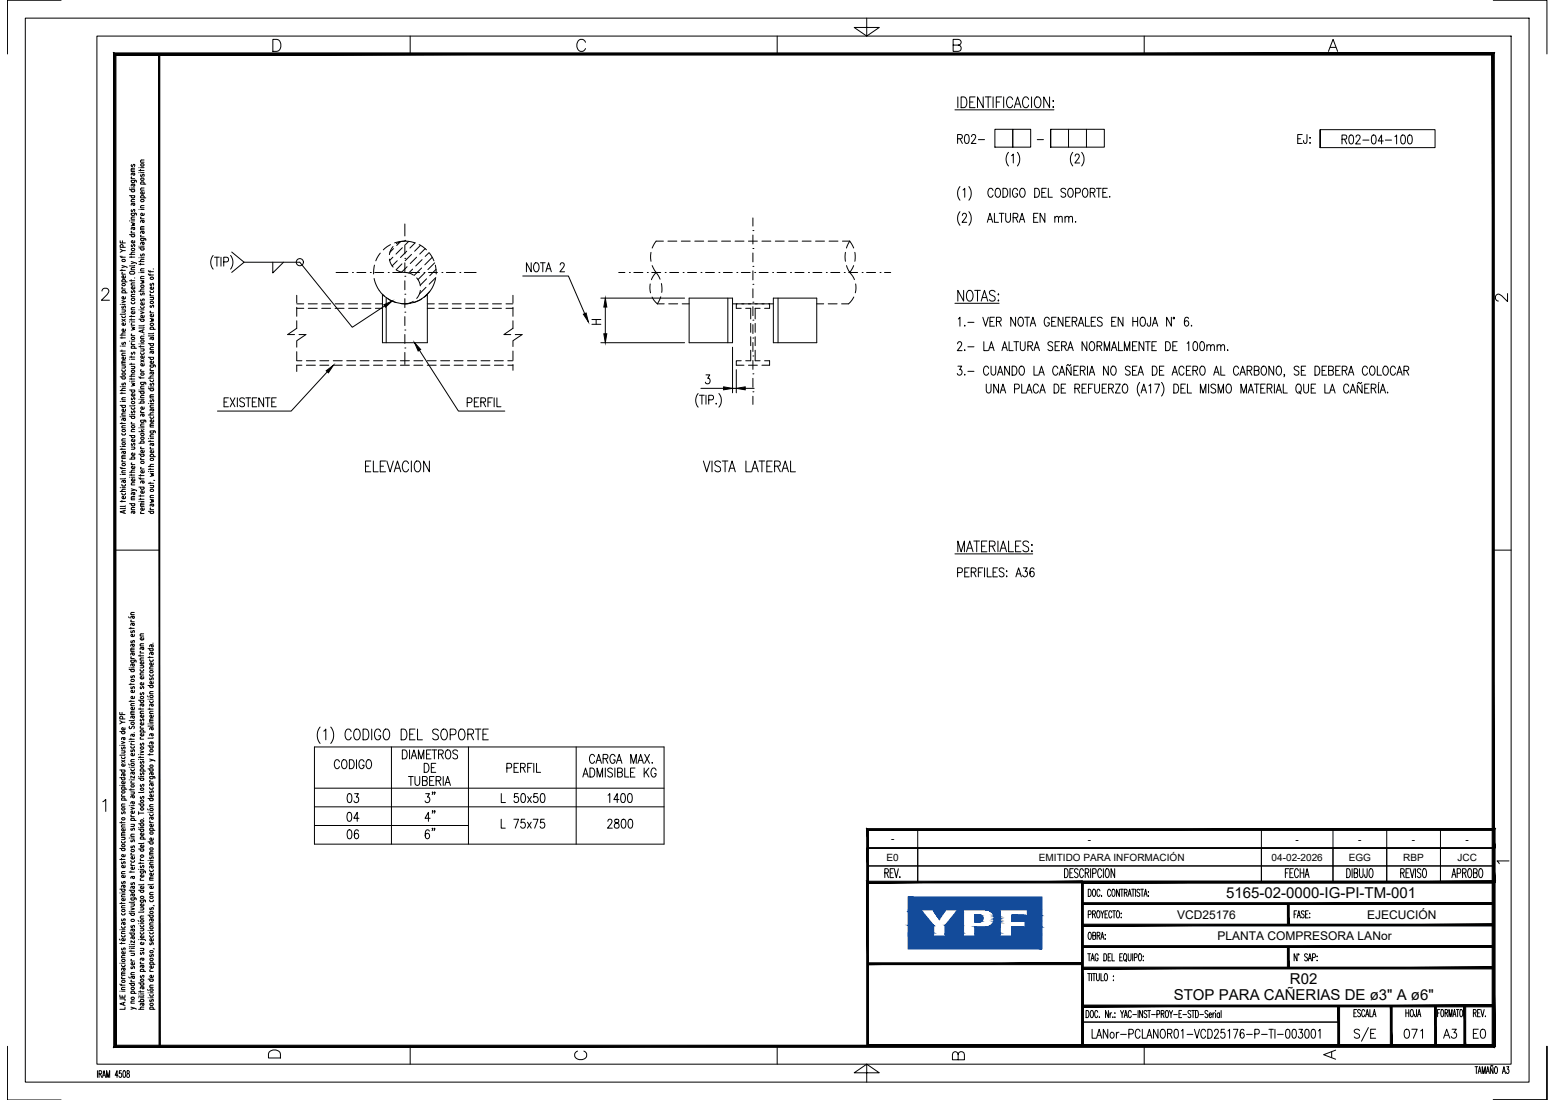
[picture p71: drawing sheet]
<svg xmlns="http://www.w3.org/2000/svg" width="420mm" height="297mm" viewBox="0 0 420 297" stroke-linecap="round" stroke-linejoin="round" font-family="sans-serif">
<defs><g id="words">
<g font-size="4.1">
<text x="331.3" y="242.6">5165-02-0000-IG-PI-TM-001</text>
<text x="348.6" y="265.8">R02</text>
<text x="317.2" y="270.2">STOP PARA CAÑERIAS DE ø3&quot; A ø6&quot;</text>
</g>
<g font-size="3.2">
<text x="318" y="248.1">VCD25176</text>
<text x="369.4" y="248.1">EJECUCIÓN</text>
<text x="329" y="253.9">PLANTA COMPRESORA LANor</text>
</g>
<g font-size="2.7">
<text x="240.7" y="227.5">-</text>
<text x="293.9" y="227.5">-</text>
<text x="350.1" y="227.5">-</text>
<text x="367" y="227.5">-</text>
<text x="381.5" y="227.5">-</text>
<text x="396" y="227.5">-</text>
<text x="239.5" y="232.4">E0</text>
<text x="280.7" y="232.4">EMITIDO PARA INFORMACIÓN</text>
<text x="343.6" y="232.4">04-02-2026</text>
<text x="364.4" y="232.4">EGG</text>
<text x="379.2" y="232.4">RBP</text>
<text x="393.8" y="232.4">JCC</text>
</g>
</g></defs>
<!-- layer: AESA-Simbologia -->
<g fill="none" stroke="#000" stroke-width=".27">
<path d="M268.8 34.9h4.8v4.8h-4.8zM273.6 34.9h4.9v4.8h-4.9zM280.3 37.7h1.6M283.9 34.9v4.8v-4.8h14.5v4.8h-14.5M288.7 34.9v4.8M293.6 34.9v4.8M356.7 35v4.9v-4.9h31.1v4.9h-31.1M85 212.8h94.4M85 201.7h94.4v26.3h-94.4zM85 217.9h94.4M105.8 201.7v26.3M126.6 201.7v26.3"/>
<path d="M155.7 201.7v26.3M85 222.9h41.6"/>
</g>
<!-- layer: AESA-Textos-01 -->
<g fill="none" stroke="#000" stroke-width=".27">
<path d="M258 29.7h26.8M258.8 26.2v2.9M259.7 26.2h.8a1.72 1.72 0 0 1 0 2.9h-.8zM262 27.5h.9M263.5 26.2h-1.5v2.9h1.5M265.7 26.2v2.9l-1.6-2.9v2.9M266.2 26.2h1.6M267 26.2v2.9M268.3 26.2v2.9M269.2 27.5h.9M270.6 26.2h-1.4v2.9M271.2 26.2v2.9"/>
<path d="M273.6 26.9a.85 .85 0 0 0-1-.7 .85 .85 0 0 0-.6 1.1v.7a.85 .85 0 0 0 .6 1.1 .85 .85 0 0 0 1-.7M274.1 29.1l.9-2.9 .8 2.9M274.4 28.1h1.1M277.9 26.9a.85 .85 0 0 0-1-.7 .85 .85 0 0 0-.6 1.1v.7a.85 .85 0 0 0 .6 1.1 .85 .85 0 0 0 1-.7M278.7 26.2v2.9M279.9 26.3l.3-.1a1.4 1.4 0 0 1 1 2.2 .86 .86 0 0 1-1.1 .7 .86 .86 0 0 1-.6-1.1l.1-1.1zM283.6 26.2v2.9l-1.6-2.9v2.9M284.6 27.1v.3zM284.6 28.8v.3zM260.4 78.4v2.9l-1.6-2.9v2.9M261.6 78.6l.2-.2a1.39 1.39 0 0 1 1 2.2 .85 .85 0 0 1-1.1 .7 .85 .85 0 0 1-.6-1.1l.1-1.1zM263.4 78.4h1.5"/>
<path d="M264.1 78.4v2.9M268.9 78.8a.77 .77 0 0 0-1-.4 .77 .77 0 0 0-.5 1l.4 .3a1.23 1.23 0 0 1 1.1 .8v.4a.91 .91 0 0 1-1.6 0M269.8 79.4v.3zM258 81.9h12M265.1 81.3l.9-2.9 .9 2.9M265.5 80.4h1.1M269.8 81v.3zM98.8 125.9h.9M100.2 124.5h-1.4v2.9h1.4M100.9 124.5v2.9h1.3M102.7 125.9h.9M104.2 124.5h-1.5v2.9h1.5"/>
<path d="M104.5 124.5l.9 2.9 .9-2.9M106.5 127.4l.9-2.9 .9 2.9M106.8 126.4h1.1M110.4 125.2a.77 .77 0 0 0-.8-.7 .77 .77 0 0 0-.8 .7v1.5a.77 .77 0 0 0 .8 .7 .77 .77 0 0 0 .8-.7M111.1 124.5v2.9M112.4 124.6l.2-.1a1.28 1.28 0 0 1 1.1 1.8l-.1 .4a.77 .77 0 0 1-.8 .7 .77 .77 0 0 1-.8-.7l-.1-1.1zM116 124.5v2.9l-1.5-2.9v2.9M190.1 124.5l.8 2.9 .9-2.9M192.4 124.5v2.9M194.7 124.9a.77 .77 0 0 0-1-.4 .77 .77 0 0 0-.4 1l.9 .5a.74 .74 0 0 1 .5 .7 .74 .74 0 0 1-.6 .7h-.4l-.6-.4M195.1 124.5h1.6M195.9 124.5v2.9"/>
<path d="M196.9 127.4l.9-2.9 .9 2.9M197.2 126.4h1.2M201.5 124.5v2.9h1.4M203.1 127.4l.9-2.9 .9 2.9M203.4 126.4h1.1M205.1 124.5h1.5M205.9 124.5v2.9M207.2 125.9h.9M208.6 124.5h-1.4v2.9h1.4M209.3 125.9h1a.71 .71 0 0 0 .6-.7 .71 .71 0 0 0-.6-.7h-1v2.9M210.1 125.9l.7 1.5M211.3 127.4l.9-2.9 .8 2.9"/>
<path d="M211.6 126.4h1.1M213.6 124.5v2.9h1.3M258 149.6h21M258.8 149v-2.9l.9 2.9 .9-2.9v2.9M261.1 149l.9-2.9 .9 2.9M261.5 148h1.1M263.1 146.1h1.6M263.9 146.1v2.9M265.2 147.5h.9M266.7 146.1h-1.5v2.9h1.5M267.3 147.5h1a.7 .7 0 0 0 .6-.7 .7 .7 0 0 0-.6-.7h-1v2.9M268.1 147.5l.8 1.5"/>
<path d="M269.6 146.1v2.9M270.2 149l.9-2.9 .9 2.9M270.5 148h1.1M272.5 146.1v2.9h1.4M274.4 147.5h.9M275.8 146.1h-1.4v2.9h1.4M277.9 146.5a.77 .77 0 0 0-.9-.4 .77 .77 0 0 0-.5 1l1 .5a.74 .74 0 0 1 .4 .7 .74 .74 0 0 1-.5 .7h-.5l-.5-.4M278.8 147.1v.2zM278.8 148.7v.3zM86.5 196.3a3.5 3.5 0 0 0 0 4.5M87.5 197.4l.5-.5v2.9M89.4 196.3a3.5 3.5 0 0 1 0 4.5"/>
<path d="M94.9 197.6a.85 .85 0 0 0-1.1-.7 .85 .85 0 0 0-.6 1.1v.7a.85 .85 0 0 0 .6 1.1 .85 .85 0 0 0 1.1-.7M96 197l.2-.1a1.28 1.28 0 0 1 1.1 1.8 .91 .91 0 0 1-.9 1.1 .91 .91 0 0 1-.8-1.1l.1-1.1zM98.1 196.9h.8a1.69 1.69 0 0 1 0 2.9h-.8zM100.4 196.9v2.9M102.8 197.6a.76 .76 0 0 0-1.2-.6 1.94 1.94 0 0 0 .3 2.8 .85 .85 0 0 0 .9-1.1h-.5M104 197l.2-.1a1.28 1.28 0 0 1 1.1 1.8 .91 .91 0 0 1-.9 1.1 .91 .91 0 0 1-.9-1.1l.1-1.1zM108.4 196.9h.8a1.69 1.69 0 0 1 0 2.9h-.8zM110.7 198.3h.9M112.1 196.9h-1.4v2.9h1.4M112.8 196.9v2.9h1.3M118.4 197.3a.77 .77 0 0 0-.9-.4 .77 .77 0 0 0-.5 1l1.2 .6a.75 .75 0 0 1-.3 1.3l-.8-.1-.2-.3M119.5 197l.3-.1a1.4 1.4 0 0 1 1 2.2 .77 .77 0 0 1-.8 .7 .77 .77 0 0 1-.8-.7l-.1-1.1z"/>
<path d="M121.6 198.4h1a.78 .78 0 0 0 .6-.8 .78 .78 0 0 0-.6-.7h-1v2.9M124.3 197l.2-.1a1.38 1.38 0 0 1 1 2.2 .85 .85 0 0 1-1 .7 .85 .85 0 0 1-.6-1.1l.1-1.1zM126.4 198.3h1a.7 .7 0 0 0 .6-.7 .7 .7 0 0 0-.6-.7h-1v2.9M127.2 198.3l.8 1.5M128.4 196.9h1.5M129.2 196.9v2.9M130.5 198.3h.9M131.9 196.9h-1.4v2.9h1.4"/>
</g>
<!-- layer: AESA-Textos-02 -->
<g fill="none" stroke="#000" stroke-width=".27">
<path d="M258.7 37.5l1.1-.1 .2-.4-.2-.6-1.1-.1v2.4M259.4 37.5l.6 1.2M260.9 36.4l.4-.1a1.58 1.58 0 0 1 0 2.4h-.2a1.8 1.8 0 0 1-.2-2.3zM262.5 36.9l.4-.6 .5 .1 .2 .4-.2 .8-1 1.1h1.3M264.4 37.7h1.6M350.6 37.5h.8M351.9 36.3h-1.3v2.4h1.3M353.1 36.3v1.9l-.1 .4h-.6l-.2-.7M353.9 37.2h.2zM354 38.5v.2zM362.6 37.6l1.1-.1 .2-.4-.2-.5-1.1-.1v2.4M363.3 37.6l.6 1.3"/>
<path d="M364.7 36.6l.5-.1a1.58 1.58 0 0 1 0 2.4h-.2a1.77 1.77 0 0 1-.3-2.3zM366.4 37l.4-.5h.3l.4 .4-.3 .8-.9 1.2h1.3M368.2 37.8h1.7M370.8 36.6l.5-.1a1.58 1.58 0 0 1 0 2.4h-.2a1.8 1.8 0 0 1-.3-2.3zM373.8 38.1h-1.4l.9-1.6v2.4M374.3 37.8h1.7M376.9 36.9l.5-.4v2.4M378.7 36.6l.5-.1a1.58 1.58 0 0 1 0 2.4h-.2a1.8 1.8 0 0 1-.3-2.3zM380.6 36.6l.4-.1a1.58 1.58 0 0 1 0 2.4h-.1a1.8 1.8 0 0 1-.3-2.3zM259.4 57.2a2.95 2.95 0 0 0 0 3.6M259.4 50.4a2.95 2.95 0 0 0 0 3.7M260 58.2l.4-.6h.4l.3 .5-.2 .8-1 1.1h1.3"/>
<path d="M260.2 51.3l.5-.5v2.5M261.8 57.2a2.95 2.95 0 0 1 0 3.6M261.8 50.4a2.95 2.95 0 0 1 0 3.7M267 59.2h.9M268.3 51.4a.65 .65 0 0 0-1-.4 1.61 1.61 0 0 0 .2 2.3 .71 .71 0 0 0 .8-.6M268.7 57.6v2.4h1.1M269.2 51l.2-.2a1.3 1.3 0 0 1 1 1 1.3 1.3 0 0 1-.4 1.3l-.2 .2a1.32 1.32 0 0 1-1-1 1.32 1.32 0 0 1 .4-1.3zM270 57.6h1.3M270.6 57.6v2.4M271 50.8a1.28 1.28 0 0 1 1.3 .9 1.28 1.28 0 0 1-.4 1.4l-.9 .2zM271.7 57.6v1.7a.65 .65 0 0 0 .7 .7 .65 .65 0 0 0 .6-.7v-1.7M272.5 41.1a2.88 2.88 0 0 0 0 3.7"/>
<path d="M272.9 50.8v2.5M273.3 42l.5-.4v2.4M273.7 58.8l1.2-.2 .1-.3-.1-.6-1.2-.1v2.4M274.4 58.8l.6 1.2M274.9 41.1a2.95 2.95 0 0 1 0 3.7M275 51.4a.71 .71 0 0 0-.9-.5 .71 .71 0 0 0-.5 .9v.5a.72 .72 0 0 0 .7 1 .72 .72 0 0 0 .7-1h-.5M275.7 59.2h.9M275.9 51l.2-.2a1.3 1.3 0 0 1 1 1 1.3 1.3 0 0 1-.5 1.3l-.2 .2a1.32 1.32 0 0 1-1-1 1.32 1.32 0 0 1 .5-1.3zM279.3 58.8h.7M279.6 50.8a1.28 1.28 0 0 1 1.3 .9 1.28 1.28 0 0 1-.4 1.4l-.9 .2zM280.5 57.6h-1.2v2.4h1.2M281.5 52h.7"/>
<path d="M282.3 57.6v2.4l-1.3-2.4v2.4M282.7 50.8h-1.2v2.5h1.2M283.3 50.8v2.5h1.1M285 58.9l.5-.5 .4 .1 .1 1.5M285 58.4v1.6M286 58.9l.5-.5 .4 .1 .1 1.5M287.8 58.9l.4-.5 .5 .1 .1 1.5M287.8 58.4v1.6M288 51.2a.65 .65 0 0 0-.9-.4 .65 .65 0 0 0-.4 .9l1.1 .5a.66 .66 0 0 1-.2 1 .66 .66 0 0 1-.9-.3M288.8 58.9l.4-.5 .5 .1 .1 1.5M288.9 51l.2-.2a1.3 1.3 0 0 1 .9 1 1.3 1.3 0 0 1-.4 1.3l-.2 .2a1.32 1.32 0 0 1-1-1 1.32 1.32 0 0 1 .5-1.3zM289.9 41.1a2.95 2.95 0 0 0 0 3.7"/>
<path d="M290.5 42.2l.4-.6h.4l.3 .4-.3 .8-.9 1.2h1.3M290.6 59.8v.2zM290.6 52.1l1.1-.1 .2-.3-.1-.6-.4-.3h-.8v2.5M292.3 41.1a2.95 2.95 0 0 1 0 3.7M292.8 51l.2-.2a1.3 1.3 0 0 1 1 1 1.3 1.3 0 0 1-.4 1.3l-.2 .2a1.3 1.3 0 0 1-1-1 1.3 1.3 0 0 1 .4-1.3zM294.6 52l1.1-.1 .2-.4-.1-.4-.4-.3h-.8v2.5M295.2 52l.7 1.3M296.2 50.8h1.3M296.9 50.8v2.5M298 52h.7M299.2 50.8h-1.2v2.5h1.2M299.8 53v.3z"/>
<path d="M266.8 60l.7-2.4 .7 2.4M275.4 60l.8-2.4 .7 2.4M258.7 92.8l.4-.5h.4l.3 .4-.2 .8-.9 1.2h1.2M258.8 98.9h1l-.5 .9a.71 .71 0 0 1 .6 1.1 .71 .71 0 0 1-1.2-.1M258.9 86.1l.5-.4v2.4M260.7 87.8v.3zM260.7 94.5v.2zM261.5 87h1.7M261.5 93.6h1.7M265.6 85.7l.7 2.4 .7-2.4M265.8 92.3v2.4h1.1M267.1 94.7l.8-2.4 .7 2.4"/>
<path d="M267.1 99.5a.71 .71 0 0 0-.8-.6 .71 .71 0 0 0-.6 .9v.6a.71 .71 0 0 0 .6 .9 .71 .71 0 0 0 .8-.6M267.4 93.9h.9M267.5 86.8h.7M267.8 98.9v1.7a.64 .64 0 0 0 .6 .7 .64 .64 0 0 0 .6-.7v-1.7M268.7 85.7h-1.2v2.4h1.2M269.2 86.8l1.1-.1 .2-.3-.2-.6-1.1-.1v2.4M269.9 86.8l.6 1.3M270.7 94.7l.8-2.4 .7 2.4M271 93.9h.9M272.6 92.3v2.4h1.1M272.8 98.9v2.4l-1.3-2.4v2.4M273.5 98.9a1.3 1.3 0 0 1 1.3 .8 1.3 1.3 0 0 1-.4 1.5l-.9 .1z"/>
<path d="M273.9 92.3h1.3M274.4 85.7v2.4l-1.3-2.4v2.4M274.6 92.3v2.4M275.4 85.8l.2-.1a1.32 1.32 0 0 1 1 .9 1.32 1.32 0 0 1-.4 1.4l-.2 .1a1.32 1.32 0 0 1-1-1 1.32 1.32 0 0 1 .4-1.3zM275.7 92.3v1.7a.65 .65 0 0 0 .6 .7 .65 .65 0 0 0 .7-.7v-1.7M275.7 99l.2-.1a1.33 1.33 0 0 1 1 1 1.33 1.33 0 0 1-.5 1.3l-.2 .1a1.33 1.33 0 0 1-.9-1 1.33 1.33 0 0 1 .4-1.3zM276.9 85.7h1.3M277.5 85.7v2.4M277.7 93.4l1.1-.1 .2-.3-.2-.6-1.1-.1v2.4M278.4 88.1l.7-2.4 .7 2.4M278.4 93.4l.6 1.3M278.6 87.3h1"/>
<path d="M279.4 94.7l.7-2.4 .8 2.4M279.4 98.9v2.4h1.1M279.7 93.9h.9M283.5 86.2a.71 .71 0 0 0-.9-.5 .71 .71 0 0 0-.4 .9v.6a.72 .72 0 0 0 .6 .9 .72 .72 0 0 0 .7-.9h-.4M284.2 86.8h.7M284.4 92.6a.68 .68 0 0 0-.7-.4 .68 .68 0 0 0-.6 .6l.2 .4 1 .4 .1 .7a.75 .75 0 0 1-1.3 0M285.1 93.4h.7M285.4 85.7h-1.2v2.4h1.2M285.8 99.5a.72 .72 0 0 0-.8-.6 .72 .72 0 0 0-.6 .9v.6a.72 .72 0 0 0 .6 .9 .72 .72 0 0 0 .8-.6M286.3 92.3h-1.2v2.4h1.2M286.9 93.4l1.1-.1 .1-.3-.1-.6-1.1-.1v2.4M287.2 85.7v2.4l-1.3-2.4v2.4"/>
<path d="M287.5 93.4l.6 1.3M288 86.8h.7M288.5 94.7l.7-2.4 .8 2.4M288.8 93.9h.9M289.1 85.7h-1.1v2.4h1.1M289.3 98.4l-.2 .4-.6-.4-.3 .4M289.4 99.1v2.2l-1.3-2.2v2.2M289.7 86.8l1.1-.1 .2-.3-.2-.6-1.1-.1v2.4M290.3 86.8l.7 1.3M291.4 88.1l.7-2.4 .7 2.4M291.4 98.9h-1.2v2.4h1.2M291.6 87.3h.9"/>
<path d="M293.3 85.7v2.4h1.1M293.7 92.3v2.4l-1.3-2.4v2.4M293.8 98.9v2.4M294.7 92.4l.2-.1a1.32 1.32 0 0 1 1 1 1.32 1.32 0 0 1-.5 1.3l-.2 .1a1.3 1.3 0 0 1-1-1 1.3 1.3 0 0 1 .5-1.3zM294.9 86.8h.7M296.1 85.7h-1.2v2.4h1.2M296.4 93.4l1.1-.1 .2-.3-.2-.6-1.1-.1v2.4M297.1 93.4l.6 1.3M297.8 86a.68 .68 0 0 0-.7-.4 .68 .68 0 0 0-.6 .6l.2 .4 .9 .4 .2 .7a.76 .76 0 0 1-1.3 0M298.4 94.7v-2.4l.7 2.4 .7-2.4v2.4M299.5 98.9v2.4l-1.3-2.4v2.4M300.3 94.7l.7-2.4 .8 2.4"/>
<path d="M300.4 86.8h.7M300.5 99l.2-.1a1.33 1.33 0 0 1 1 1 1.33 1.33 0 0 1-.5 1.3l-.2 .1a1.33 1.33 0 0 1-1-1 1.33 1.33 0 0 1 .5-1.3zM300.6 93.9h.9M301.6 85.7h-1.2v2.4h1.2M302.2 92.3v2.4h1.1M303.4 85.7v2.4l-1.3-2.4v2.4M303.8 94.7v-2.4l.7 2.4 .8-2.4v2.4M305.4 99.2a.68 .68 0 0 0-.8-.4 .68 .68 0 0 0-.5 .7l.1 .3 1 .5 .2 .7a.74 .74 0 0 1-1.3 0M306 93.4h.7M306.1 86.8h1.3M306.1 85.7v2.4M307.2 92.3h-1.2v2.4h1.2"/>
<path d="M307.2 98.9h-1.2v2.4h1.2M307.4 85.7v2.4M308.4 85.8l.2-.1a1.32 1.32 0 0 1 1 .9 1.32 1.32 0 0 1-.5 1.4l-.2 .1a1.32 1.32 0 0 1-1-1 1.32 1.32 0 0 1 .5-1.3zM309.1 92.3v2.4l-1.3-2.4v2.4M309.5 92.3h1.3M310.2 92.3v2.4M310.9 85.7v1.8l-.2 .5h-.5l-.2-.7M311.3 93.4h.7M311.4 88.1l.7-2.4 .7 2.4M311.4 98.9a1.3 1.3 0 0 1 1.3 .8 1.3 1.3 0 0 1-.4 1.5l-.9 .1zM311.6 87.3h.9M312.5 92.3h-1.2v2.4h1.2"/>
<path d="M314.5 98.9h-1.2v2.4h1.2M314.9 92.3a1.3 1.3 0 0 1 1.4 .8 1.3 1.3 0 0 1-.4 1.5l-1 .1zM316.5 85.7v2.4l-1.3-2.4v2.4M316.9 93.4h.7M317 85.7h.3v.3h-.3zM318.1 92.3h-1.2v2.4h1.2M319.9 99.5a.65 .65 0 0 0-1-.5 1.63 1.63 0 0 0 .2 2.3 .7 .7 0 0 0 .8-.6M320.8 92.7l.4-.4v2.4M321.1 86a.52 .52 0 0 0-.8-.2l-.2 .3a1.6 1.6 0 0 0 .5 2 .71 .71 0 0 0 .6-.9 .71 .71 0 0 0-.9-.5l-.3 .6M321.8 98.9h-1.2v2.4h1.2M321.9 87.8v.3zM322.6 92.4l.4-.1a1.58 1.58 0 0 1 0 2.4h-.1a1.78 1.78 0 0 1-.3-2.3z"/>
<path d="M324.4 92.4l.5-.1a1.54 1.54 0 0 1 0 2.4h-.2a1.78 1.78 0 0 1-.3-2.3zM324.5 99l.2-.1a1.33 1.33 0 0 1 1 1 1.33 1.33 0 0 1-.4 1.3l-.2 .1a1.33 1.33 0 0 1-1-1 1.33 1.33 0 0 1 .4-1.3zM326.1 93.5l.5-.4 .4 .1 .1 1.5M326.1 93.1v1.6M327.1 93.5l.5-.4 .4 .1 .1 1.5M328.9 93.5l.4-.4 .5 .1 .1 1.5M328.9 93.1v1.6M329.9 93.5l.4-.4 .5 .1 .1 1.5M329.9 98.9v2.4h1.1M331.6 94.6h.2zM334.7 99.5a.71 .71 0 0 0-.9-.6 .71 .71 0 0 0-.5 .9v.6a.71 .71 0 0 0 .5 .9 .71 .71 0 0 0 .9-.6M341.1 99l.2-.1a1.33 1.33 0 0 1 1 1 1.33 1.33 0 0 1-.5 1.3l-.1 .1a1.31 1.31 0 0 1-1-1 1.31 1.31 0 0 1 .4-1.3z"/>
<path d="M344.1 98.9v2.4l-1.2-2.4v2.4M345.2 99l.2-.1a1.33 1.33 0 0 1 .9 1 1.33 1.33 0 0 1-.4 1.3l-.2 .1a1.33 1.33 0 0 1-1-1 1.33 1.33 0 0 1 .5-1.3zM351 99.2a.68 .68 0 0 0-.8-.3 .68 .68 0 0 0-.5 .6l.2 .3 .9 .5 .2 .7a.73 .73 0 0 1-1.3 0M352.8 98.9h-1.2v2.4h1.2M355.3 98.9a1.3 1.3 0 0 1 1.3 .8 1.3 1.3 0 0 1-.4 1.5l-.9 .1zM358.4 98.9h-1.2v2.4h1.2M362.1 98.9h-1.2v2.4h1.2M369.5 99.5a.71 .71 0 0 0-.9-.6 .71 .71 0 0 0-.5 .9v.6a.71 .71 0 0 0 .5 .9 .71 .71 0 0 0 .9-.6M370.4 99l.2-.1a1.32 1.32 0 0 1 1 1 1.32 1.32 0 0 1-.4 1.3l-.2 .1a1.33 1.33 0 0 1-1-1 1.33 1.33 0 0 1 .4-1.3zM372.2 98.9v2.4h1.1M374 99l.2-.1a1.33 1.33 0 0 1 1 1 1.33 1.33 0 0 1-.5 1.3l-.1 .1a1.31 1.31 0 0 1-1-1 1.31 1.31 0 0 1 .4-1.3zM377 99.5a.71 .71 0 0 0-.8-.6 .71 .71 0 0 0-.5 .9v.6a.71 .71 0 0 0 .5 .9 .71 .71 0 0 0 .8-.6"/>
<path d="M260.7 101.1v.2zM261.5 100.3h1.7M266.5 103.7v1.8a.65 .65 0 0 0 .6 .6 .65 .65 0 0 0 .7-.6v-1.8M269.5 101.3l.8-2.4 .7 2.4M269.8 103.7v2.4l-1.3-2.4v2.4M269.8 100.5h.9M270.3 106.1l.7-2.4 .7 2.4M270.5 105.3h1M274.1 105l1.1-.1 .2-.4-.2-.7-1.1-.1v2.4M276.1 103.7v2.4h1.1M277.3 106.1l.8-2.4 .7 2.4M277.6 105.3h1"/>
<path d="M280.6 104.3a.65 .65 0 0 0-1-.5 1.6 1.6 0 0 0 .1 2.3 .68 .68 0 0 0 .9-.5M280.7 101.3l.7-2.4 .8 2.4M280.9 106.1l.8-2.4 .7 2.4M280.9 100.5h1M281.2 105.3h1M284.8 103.7a1.27 1.27 0 0 1 1.3 .7 1.27 1.27 0 0 1-.2 1.4l-.4 .3h-.7zM286.2 101.3l.7-2.4 .8 2.4M286.5 100.5h.9M286.7 104.9h.8M288 103.7h-1.3v2.4h1.3M290.2 100h.7M290.4 104.9l1.1-.1 .2-.4-.2-.6-1.1-.1v2.4"/>
<path d="M291.1 104.9l.6 1.2M291.9 100l1.1-.1 .2-.3-.1-.5-.4-.2h-.8v2.4M292.4 104.9h.7M292.5 100l.7 1.3M293.6 103.7h-1.2v2.4h1.2M294.1 104.9h.8M294.3 101.3l.7-2.4 .8 2.4M294.6 100.5h.9M295.3 103.7h-1.2v2.4M295.8 103.7v1.8a.65 .65 0 0 0 .6 .6 .65 .65 0 0 0 .7-.6v-1.8M297.8 104.9h.7M299 103.7h-1.2v2.4h1.2"/>
<path d="M299.6 104.9l1.1-.1 .1-.4-.1-.6-1.1-.1v2.4M300.2 104.9l.6 1.2M301.4 103.7h1.3l-1.3 2.4h1.3M303.6 103.8l.2-.1a1.32 1.32 0 0 1 1 1 1.32 1.32 0 0 1-.4 1.3l-.2 .1a1.32 1.32 0 0 1-1-.9 1.32 1.32 0 0 1 .4-1.4zM306 100h.7M307.5 101.3l.7-2.4 .7 2.4M307.8 100.5h.9M307.9 103.3a2.95 2.95 0 0 0 0 3.6M308.3 106.1l.8-2.4 .7 2.4M308.6 105.3h.9M310.4 104.2l.5-.5v2.4M312 103.7h1.3l-.9 2.4"/>
<path d="M313.3 100h.7M313.8 103.3a2.88 2.88 0 0 1 0 3.6M316.7 101.3l.7-2.4 .8 2.4M317 100.5h.9M317.2 103.7a1.27 1.27 0 0 1 1.2 .7 1.27 1.27 0 0 1-.1 1.4l-.5 .3h-.6zM319.1 104.9h.7M320.3 103.7h-1.2v2.4h1.2M320.6 100h.7M320.8 103.7v2.4h1.1M322.3 100l1.1-.1 .2-.3-.2-.6-1.1-.1v2.4M323 100l.6 1.3M324.3 106.1v-2.4l.8 2.4 .7-2.4v2.4"/>
<path d="M326.6 103.7v2.4M327.9 101.3l.8-2.4 .7 2.4M328.2 100.5h.9M328.5 104.1a.64 .64 0 0 0-.8-.4 .64 .64 0 0 0-.4 .8l1 .6 .2 .7a.76 .76 0 0 1-1.3 0M329.1 106.1v-2.4l.8 2.4 .7-2.4v2.4M331.6 103.8l.2-.1a1.32 1.32 0 0 1 1 1 1.32 1.32 0 0 1-.4 1.3l-.2 .1a1.32 1.32 0 0 1-1-.9 1.32 1.32 0 0 1 .4-1.4zM335 101.3l.8-2.4 .7 2.4M335.3 106.1v-2.4l.7 2.4 .8-2.4v2.4M335.3 100.5h.9M337 100l1.1-.1 .2-.3-.2-.6-1.1-.1v2.4M337.2 106.1l.8-2.4 .7 2.4M337.5 105.3h.9"/>
<path d="M337.6 100l.7 1.3M338.9 100l1.1-.1 .2-.3-.1-.5-.4-.2h-.8v2.4h.8a.66 .66 0 0 0 .5-.6 .66 .66 0 0 0-.5-.7M338.9 103.7h1.3M339.6 103.7v2.4M340.7 104.9h.7M341.8 103.7h-1.1v2.4h1.1M342.4 104.9l1.1-.1 .2-.4-.2-.6-1.1-.1v2.4M343 104.9l.7 1.2M344.3 103.7v2.4M344.8 106.1l.7-2.4 .8 2.4M345.1 105.3h.9M346.7 103.7v2.4h1.1"/>
<path d="M347.1 101.2h-.2h.2l-.2 .6M350.5 103.8l.2-.1a1.32 1.32 0 0 1 1 1 1.32 1.32 0 0 1-.5 1.3l-.1 .1a1.3 1.3 0 0 1-1-.9 1.3 1.3 0 0 1 .4-1.4zM351 105.7l.5 .7M351.6 100h.8M352.3 103.7v1.8a.65 .65 0 0 0 .6 .6 .65 .65 0 0 0 .6-.6v-1.8M354.3 104.9h.7M355.5 103.7h-1.2v2.4h1.2M357.2 100h.8M358 103.7v2.4h1.1M359 100l1.1-.1 .2-.3-.1-.5-.4-.2h-.8v2.4h.8a.66 .66 0 0 0 .5-.6 .66 .66 0 0 0-.5-.7M359.3 106.1l.7-2.4 .7 2.4M359.5 105.3h1"/>
<path d="M360.9 100h.8M362.7 100l1.1-.1 .2-.3-.1-.5-.4-.2h-.8v2.4M363.3 100l.7 1.3M364.3 101.3l.8-2.4 .7 2.4M364.4 104.3a.71 .71 0 0 0-.8-.6 .71 .71 0 0 0-.5 .9v.6a.71 .71 0 0 0 .5 .9 .71 .71 0 0 0 .8-.5M364.6 100.5h.9M364.8 106.1l.7-2.4 .8 2.4M365.1 105.3h.9M367.9 103.3l-.3 .3-.4-.3-.4 .3M368 104v2.1l-1.3-2.1v2.1M368.7 104.9h.8M370 103.7h-1.3v2.4h1.3"/>
<path d="M370.5 104.9l1.1-.1 .2-.4-.2-.6-1.1-.1v2.4M371.2 104.9l.6 1.2M372.4 103.7v2.4M372.6 103.3l-.2 .2M372.9 106.1l.7-2.4 .8 2.4M373.2 105.3h.9M374.9 105.9v.2zM377.4 101.3l.7-2.4 .8 2.4M377.7 100.5h.9M379.3 100l1.1-.1 .2-.3v-.5l-.4-.2h-.9v2.4M380 100l.6 1.3M258.7 154.6h.9a.66 .66 0 0 0 .5-.6 .66 .66 0 0 0-.5-.7h-.9v2.5"/>
<path d="M260.7 154.5h.7M261.9 153.3h-1.2v2.5h1.2M262.4 154.5l1.1-.1 .2-.4-.1-.4-.4-.3h-.8v2.5M263.1 154.5l.6 1.3M264.4 154.5h.7M265.6 153.3h-1.2v2.5M266 153.3v2.5M266.8 153.3v2.5h1.1M268.3 154.5h.7M269.5 153.3h-1.2v2.5h1.2M271.3 153.7a.64 .64 0 0 0-.8-.4 .64 .64 0 0 0-.4 .8l1 .6a.66 .66 0 0 1-.2 1.1 .66 .66 0 0 1-.9-.4M271.9 155.6h.2z"/>
<path d="M272 154.1v.3zM274.5 155.8l.7-2.5 .8 2.5M274.8 155h.9M276.5 153.3h1l-.5 1a.71 .71 0 0 1 .6 1.1 .71 .71 0 0 1-1.3-.1M279.4 153.7l-.1-.2-.5-.2a1.45 1.45 0 0 0 .1 2.5 .69 .69 0 0 0 .6-1 .69 .69 0 0 0-1.1-.2l-.1 .4M91.7 205.7a.64 .64 0 0 0-1-.4 1.61 1.61 0 0 0 .2 2.3 .71 .71 0 0 0 .8-.6M92.6 205.3l.2-.1a1.3 1.3 0 0 1 1 .9 1.3 1.3 0 0 1-.4 1.3l-.2 .2a1.32 1.32 0 0 1-1-1 1.32 1.32 0 0 1 .4-1.3zM94 219.5l.5-.1a1.6 1.6 0 0 1 0 2.4h-.2a1.8 1.8 0 0 1-.3-2.3zM94.1 214.4l.4-.1a1.58 1.58 0 0 1 0 2.4h-.1a1.77 1.77 0 0 1-.3-2.3zM94.4 205.2a1.28 1.28 0 0 1 1.3 .8 1.28 1.28 0 0 1-.4 1.4l-.9 .2zM95.8 214.3h1l-.5 .9a.72 .72 0 0 1 .6 1.1 .72 .72 0 0 1-1.3 0M96.3 205.2v2.4"/>
<path d="M98.4 205.7a.71 .71 0 0 0-.9-.5 .71 .71 0 0 0-.5 .9v.5a.72 .72 0 0 0 .7 1 .72 .72 0 0 0 .7-1h-.5M99.3 205.3l.2-.1a1.3 1.3 0 0 1 1 .9 1.3 1.3 0 0 1-.5 1.3l-.2 .2a1.31 1.31 0 0 1-1-1 1.31 1.31 0 0 1 .5-1.3zM108.7 202.5a1.3 1.3 0 0 1 1.3 .8 1.3 1.3 0 0 1-.4 1.5l-.9 .1zM110.4 209.7h1.3M110.7 202.5v2.4M111 209.7v2.4M111.1 204.9l.7-2.4 .8 2.4M111.4 204.1h.9M112.1 209.7v1.7a.65 .65 0 0 0 .3 .6 .65 .65 0 0 0 .7 0l.3-.6v-1.7M113.1 204.9v-2.4l.7 2.4 .7-2.4v2.4M114.2 210.8l1.1-.1 .1-.3-.1-.6-1.1-.1v2.4h.8l.3-.2 .1-.6-.4-.5M114.6 206.1a1.3 1.3 0 0 1 1.3 .8 1.3 1.3 0 0 1-.4 1.5l-.9 .2z"/>
<path d="M115 214.3h1l-.5 .9a.71 .71 0 0 1 .6 1.1 .71 .71 0 0 1-1.2 0M115.3 203.7h.7M116.1 210.8h.7M116.5 202.5h-1.2v2.4h1.2M116.5 207.3h.8M116.7 202.5h1.3M117 219h-.2h.2l-.2 .6M117 214h-.2h.2l-.2 .6M117.3 209.7h-1.2v2.4h1.2M117.4 202.5v2.4M117.5 219h-.2h.2l-.2 .6M117.5 214h-.2h.2l-.2 .6"/>
<path d="M117.8 206.1h-1.3v2.5h1.3M117.8 210.8l1.1-.1 .2-.3-.2-.6-1.1-.1v2.4M118.5 210.8l.6 1.3M118.5 203.7l1.1-.2 .2-.3-.2-.6-1.1-.1v2.4M119.1 203.7l.7 1.2M119.8 209.7v2.4M120.2 212.1l.8-2.4 .7 2.4M120.5 211.3h.9M120.7 202.6l.2-.1a1.32 1.32 0 0 1 1 1 1.32 1.32 0 0 1-.5 1.3l-.2 .1a1.32 1.32 0 0 1-1-1 1.32 1.32 0 0 1 .5-1.3zM123.6 202.8a.69 .69 0 0 0-.7-.3 .69 .69 0 0 0-.6 .6l.2 .3 1 .5 .1 .7a.75 .75 0 0 1-1.3 0M135.4 214.3v2.4h1.2M136.9 207.4h.9l.4-.4a.62 .62 0 0 0-.4-.9h-.9v2.5"/>
<path d="M138.9 207.3h.7M140 214.3h-1v1a.73 .73 0 0 1 1 .1 .73 .73 0 0 1 0 1 .73 .73 0 0 1-1 .1l-.1-.3M140.1 206.1h-1.2v2.5h1.2M140.7 207.3l1.1-.1 .1-.4-.1-.5-1.1-.2v2.5M141 214.4l.4-.1a1.54 1.54 0 0 1 0 2.4h-.1a1.8 1.8 0 0 1-.3-2.3zM141.3 207.3l.6 1.3M142.6 215.1l1 1.6M142.6 207.3h.7M143.6 215.1l-1 1.6M143.8 206.1h-1.2v2.5M144.2 206.1v2.5M145 206.1v2.5h1.1"/>
<path d="M145.2 214.3h-.9l-.1 1a.74 .74 0 0 1 1 .1 .74 .74 0 0 1 0 1 .74 .74 0 0 1-1 .1l-.1-.3M146.2 214.4l.5-.1a1.58 1.58 0 0 1 0 2.4h-.2a1.8 1.8 0 0 1-.3-2.3zM157.5 209.8l.7-2.4 .7 2.4M157.8 209h.9M159.4 207.4a1.29 1.29 0 0 1 1.3 .8 1.29 1.29 0 0 1-.4 1.5l-.9 .1zM160.7 204.3a.64 .64 0 0 0-1-.5 1.61 1.61 0 0 0 .1 2.3 .71 .71 0 0 0 .9-.5M161 206.1l.8-2.4 .7 2.4M161.3 205.3h.9M161.3 209.8v-2.4l.8 2.4 .7-2.4v2.4M163 204.9l1.1-.1 .2-.4-.2-.6-1.1-.1v2.4M163.6 207.4v2.4M163.6 204.9l.7 1.2"/>
<path d="M164.3 214.7l.5-.4v2.4M165.5 207.8a.68 .68 0 0 0-.8-.4 .68 .68 0 0 0-.5 .6l.2 .3 .9 .5 .2 .7a.73 .73 0 0 1-1.3 0M166.1 207.4v2.4M166.2 204.3a.65 .65 0 0 0-1-.5 1.61 1.61 0 0 0 .2 2.3 .74 .74 0 0 0 .8-.9h-.5M166.6 206.1l.7-2.4 .7 2.4M166.8 205.3h1M166.9 208.6l1.1-.2 .2-.3-.2-.6-1.1-.1v2.4h.8a.66 .66 0 0 0 .5-.6 .66 .66 0 0 0-.5-.6M167.2 215.9h-1.3l.9-1.6v2.4M168 214.4l.4-.1a1.58 1.58 0 0 1 0 2.4h-.1a1.8 1.8 0 0 1-.3-2.3zM168.8 207.4v2.4h1.1M169.8 214.4l.5-.1a1.58 1.58 0 0 1 0 2.4h-.2a1.8 1.8 0 0 1-.3-2.3zM170.4 208.6h.7"/>
<path d="M170.4 206.1v-2.4l.8 2.4 .7-2.4v2.4M171.6 207.4h-1.2v2.4h1.2M172.4 206.1l.7-2.4 .7 2.4M172.6 205.3h1M174.1 207.4v2.4M174.2 203.7l1.3 2.4M174.5 208.4l.8 1.4M175.3 207.4l-1.2 1.6M175.5 203.7l-1.3 2.4M176.2 205.9v.2zM177.3 208a.64 .64 0 0 0-1-.5 1.61 1.61 0 0 0 .1 2.3 .73 .73 0 0 0 .9-.9h-.5M94.1 224.2l.4-.1a1.6 1.6 0 0 1 0 2.4h-.1a1.77 1.77 0 0 1-.3-2.3z"/>
<path d="M96.8 224.4v-.2l-.5-.1a1.45 1.45 0 0 0 .1 2.4 .69 .69 0 0 0 .6-1 .69 .69 0 0 0-1.2-.2l-.1 .4M97 221h-1.4l.9-1.6v2.4M116 224.4l-.1-.2-.5-.1a1.45 1.45 0 0 0 .1 2.4 .69 .69 0 0 0 .6-1 .69 .69 0 0 0-1.1-.2l-.1 .4M116.2 221h-1.3l.9-1.6v2.4M116.9 223.7h-.2h.2l-.2 .6M117.5 223.7h-.2h.2l-.2 .6M135.4 221.2v2.4h1.1M138.8 221.2h1.3l-.9 2.4M141.8 221.2h-.9l-.1 1.1a.73 .73 0 0 1 1 0 .73 .73 0 0 1 0 1 .73 .73 0 0 1-1 .1l-.1-.2M142.5 222l1 1.6M143.5 222l-1 1.6M144.1 221.2h1.3l-.9 2.4"/>
<path d="M147 221.2h-.9l-.1 1.1a.73 .73 0 0 1 1 0 .73 .73 0 0 1 0 1 .73 .73 0 0 1-1 .1l-.1-.2M164.3 221.8l.3-.6 .6 .1 .2 .4-.3 .8-1 1.1h1.3M166.2 221.3v.7a.97 .97 0 0 1 .9 .5 .97 .97 0 0 1 0 1 .72 .72 0 0 1-1.1-.2 .72 .72 0 0 1 .5-1l.6-.3a.51 .51 0 0 0-.3-.8zM168.1 221.3l.5-.1a1.58 1.58 0 0 1 0 2.4h-.2a1.42 1.42 0 0 1-.5-1.9zM170 221.3l.4-.1a1.58 1.58 0 0 1 0 2.4h-.2a1.74 1.74 0 0 1-.2-2.3z"/>
</g>
<!-- layer: AESA-Existente -->
<g fill="none" stroke="#000" stroke-width=".27">
<path d="M80.2 79.7v2.1M101.1 75.2a8.3 8.3 0 0 0 2.8 4.8M101.2 71.6l-.3 2.4M102.7 68.4l-1.2 2M105.2 70l.4 1.3 .6 .8M105.5 66.1l-1.9 1.4M106.2 69.5l-.9 .8M106.2 66.6l-.6 .8-.4 1.4M106.3 67.1l-1 1M106.6 65.6a8.4 8.4 0 0 1 5.6 0l-1.4 1.4M107.1 72.9l1.1 .5 2.3 .3 1.2 .6M107.3 70.4l-1.4 1.4"/>
<path d="M108.2 65.3l-1 1M108.6 71.3l-1.6 1.6M108.7 66.9l-1.7 1.7M109.4 65.1l-1.2 .2-1.1 .5M109.9 67.8l-1.7 1.7M110 72l-1.5 1.5M110.4 65.2l-.8 .8M111.2 68.7l-1.7 1.7M111.5 72.7l-1.1 1M112.6 69.5l-1.8 1.7M112.6 75l.6 .9 .4 1.3M113.3 66.1l1.9 1.4"/>
<path d="M113.6 78.4l-.4 1.4-.6 .8M113.6 66.2l-1.6 1.6M113.9 72.4l-2 2M114 70.1l-1.7 1.7M114.8 73.7l-1.9 1.8M114.9 67.1l-1.5 1.5M115.1 77.6l-1.8 1.8M115.3 75.3l-1.7 1.7M116 68.2l-1.1 1M116.1 68.4l1.1 2M116.1 78.7l-1.6 1.6M116.8 69.5l-2 2"/>
<path d="M117.5 71l-1.9 1.8M117.6 71.6l.3 2.4M117.7 75.2a8.3 8.3 0 0 1-2.8 4.8M117.8 75l-1.8 1.7M117.8 72.7l-1.7 1.8M138.6 79.7v2.1M175.7 76.7l.1 2.4M175.9 68.1v2.5M176.2 71.7l1.1 1.9-1.3 1.9M177.3 73.6l1.1 1.8M178.7 76.6l.1 2.4M179.3 65.1h-2l-1.1 1.9"/>
<path d="M180.5 65.1h2.4M184.1 65.1h2.4M187.7 65.1h2.4M191.3 65.1h2.5M195 65.1h2.4M198.6 65.1h2.4M202.2 65.1h2.4M205.9 65.1h2.4M209.5 65.1h2.4M213.1 65.1h2.4M216.7 65.1h2.5M220.4 65.1h2.4"/>
<path d="M224 65.1h2.4M227.6 65.1h2M228.4 68.1v2.5M228.7 71.7l.9 1.9 1.1-1.9M229.6 65.1l-.9 1.9M229.6 65.1l1.1 1.9M229.6 73.6l1.3 1.9M231 68.1v2.5M231.2 76.7l.1 1.2-.2 1.2M80.2 82h1.9M80.2 83.3h1.9M80.2 95v2.4h1.4"/>
<path d="M80.2 83v2.4M80.2 86.6v2.1l-2.5 1.6h1.9M80.8 90.3h1.9l-2.5 1.7v1.8M81.6 98.6h-1.4v1.7M82.8 97.4h2.4M82.8 98.6h2.4M83.3 82h2.4M83.3 83.3h2.4M86.4 97.4h2.4M86.4 98.6h2.4M86.9 82h2.4M86.9 83.3h2.4"/>
<path d="M90 97.4h2.5M90 98.6h2.5M90.6 82h2.4M90.6 83.3h2.4M93.7 97.4h2.4M93.7 98.6h2.4M94.2 82h2.4M94.2 83.3h2.4M97.3 97.4h2.4M97.3 98.6h2.4M97.8 82h2.4M97.8 83.3h2.4"/>
<path d="M100.9 97.4h2.5M100.9 98.6h2.5M101.4 82h1.9M101.4 83.3h1.9M104.6 97.4h2.4M104.6 98.6h2.4M104.8 80.7l2.2 1M108.2 97.4h2.4M108.2 98.6h2.4M108.2 81.9h2.4M111 81.8l-.2 .1M111.7 81.4l-1.2 .5-1.1 .1"/>
<path d="M111.8 97.4h2.4M111.8 98.6h2.4M114 80.7l-2.2 1M115.4 97.4h2.5M115.4 98.6h2.5M115.5 82h1.8M115.5 83.3h1.8M118.6 82h2.4M118.6 83.3h2.4M119.1 97.4h2.4M119.1 98.6h2.4M122.2 82h2.4"/>
<path d="M122.2 83.3h2.4M122.7 97.4h2.4M122.7 98.6h2.4M125.8 82h2.4M125.8 83.3h2.4M126.3 97.4h2.5M126.3 98.6h2.5M129.5 82h2.4M129.5 83.3h2.4M130 97.4h2.4M130 98.6h2.4M133.1 82h2.4"/>
<path d="M133.1 83.3h2.4M133.6 97.4h2.4M133.6 98.6h2.4M136.7 82h1.9M136.7 83.3h1.9M137.2 97.4h1.4M137.2 98.6h1.4M138.6 86.6v2.1l-2.5 1.6h1.9M138.6 83v2.4M138.6 94.8v2.4M138.6 98.4v1.6M139.2 90.3h1.9l-2.5 1.7v1.6"/>
<path d="M176.2 80.2l1.4 1.8M177.6 82h1.9M178.5 80.1l-.9 1.9M180.7 82h2.4M184.3 82h1.9M197.9 82h1.3M200.3 97.4h-1.4v1.2h2.1M200.4 82h8.6M201 82h-2.1v1.3h1.4M201.5 83.3h1.3v2.8M202.2 98.6h2.4M202.8 94.6v2.8h-1.3"/>
<path d="M202.8 87.3v2.4M202.8 90.9v2.5M204 94.6v2.8h1.4M204 87.3v2.4M204 90.9v2.5M205.4 83.3h-1.4v2.8M206.6 97.4h1.3v1.2h-2M207.9 82v1.3h-1.3M220.7 82h1.9M223.8 82h2.4M230.7 80.2l-1.4 1.8h-1.9"/>
</g>
<!-- layer: AESA-Soportes -->
<path d="M103.3 79.5a8.5 8.5 0 0 0 12.2 0v13h-12.2zM104.4 80.4v12.1M186.2 80.5h11.7v12h-11.7zM196.7 80.5v12M209 80.5h11.7v12h-11.7zM210.2 80.5v12" fill="none" stroke="#000" stroke-width=".27"/>
<!-- layer: AESA-Ejes -->
<g fill="none" stroke="#000" stroke-width=".27">
<path d="M203.4 58.9v2.2M90.8 73.6h3.2M95.2 73.6h.1M96.4 73.6h2.4M100.1 73.6h.1M101.3 73.6h2.4M104.9 73.6h.1M106.1 73.6h2.4M109.4 64.9h.1M109.4 69.8h.1M109.4 74.6h.1M109.4 79.4h.1"/>
<path d="M109.4 60.5v3.2M109.4 66.2v2.4M109.4 71v2.4M109.4 75.8v2.4M109.7 73.6h.1M110.9 73.6h2.5M114.6 73.6h.1M115.8 73.6h2.4M119.4 73.6h.1M120.6 73.6h2.4M124.2 73.6h.1M125.5 73.6h3.2"/>
<path d="M167.2 73.6h1.6M170.1 73.6h.1M171.3 73.6h2.4M174.9 73.6h.1M176.1 73.6h2.4M179.7 73.6h.1M181 73.6h2.4M184.6 73.6h.1M185.8 73.6h2.4M189.4 73.6h.1M190.6 73.6h2.4M194.2 73.6h.1"/>
<path d="M195.5 73.6h2.4M199.1 73.6h.1M200.3 73.6h2.4M203.4 62.3h.1M203.4 67.1h.1M203.4 71.9h.1M203.4 76.8h.1M203.4 63.5v2.4M203.4 68.3v2.4M203.4 73.1v2.5M203.4 78v2.4M203.9 73.6h.1"/>
<path d="M205.1 73.6h2.4M208.8 73.6h.1M210 73.6h2.4M213.6 73.6h.1M214.8 73.6h2.4M218.4 73.6h.1M219.6 73.6h2.5M223.3 73.6h.1M224.5 73.6h2.4M228.1 73.6h.1M229.3 73.6h2.4M232.9 73.6h.1"/>
<path d="M234.1 73.6h2.5M237.8 73.6h.1M239 73.6h1.7M109.4 84.3h.1M109.4 89.1h.1M109.4 94h.1M109.4 80.7v2.4M109.4 85.5v2.4M109.4 90.3v2.4M109.4 95.2v3.2M203.4 81.6h.1M203.4 86.5h.1"/>
<path d="M203.4 91.3h.1M203.4 96.1h.1M203.4 82.8v2.4M203.4 87.7v2.4M203.4 92.5v2.4M203.4 97.3v2.4M203.4 101h.1M203.4 105.8h.1M203.4 102.2v2.4M203.4 107v2.2"/>
</g>
<!-- layer: AESA-Cotas -->
<g fill="none" stroke="#000" stroke-width=".27">
<path d="M57.6 69a2.88 2.88 0 0 0 0 3.7M58 69.5h1.2M58.6 69.5v2.4M59.7 69.5v2.4M60.5 70.7l1.1-.1 .1-.3-.1-.7-1.1-.1v2.4M62.3 69a2.95 2.95 0 0 1 0 3.7M62.6 68.1l3.4 2.7-3.4 2.8M66 70.8h15l14.2 17.6 8.7-5.8M73.7 70.8v2.9l2.9-2.9M141.2 74.5h12.4l4.4 10.2M143.5 71v2.4l-1.3-2.4v2.4M144.5 71.1l.2-.1a1.32 1.32 0 0 1 1 .9 1.32 1.32 0 0 1-.4 1.4l-.2 .1a1.33 1.33 0 0 1-1-1 1.33 1.33 0 0 1 .4-1.3z"/>
<path d="M146 71h1.3M146.7 71v2.4M147.5 73.4l.7-2.4 .8 2.4M147.8 72.6h.9M151.4 71.6l.3-.6h.4l.4 .4-.3 .8-.9 1.2h1.2M113.3 94.6l10.6 16.4h12.5M159.9 87.6h2.4M159.9 86.3h2.4M161.1 86.3v1.3M162.3 80.5h22.7M162.3 92.5h22.7M163.6 82.9v7.2"/>
<path d="M197.9 93.8v12.3M198.9 99.8v6.3M60.5 108.6h.8M61.7 107.4h-1.2v2.4h1.2M62.2 107.4l1.3 2.4M63.5 107.4l-1.3 2.4M64.1 107.4v2.4M66.1 107.8a.65 .65 0 0 0-.9-.4 .65 .65 0 0 0-.3 .8l1 .6 .2 .7a.76 .76 0 0 1-1.3 0M66.4 107.4h1.3M67.1 107.4v2.4M68.2 108.6h.7M69.4 107.4h-1.2v2.4h1.2"/>
<path d="M71.2 107.4v2.4l-1.3-2.4v2.4M71.7 107.4h1.3M72.3 107.4v2.4M73.4 108.6h.8M74.6 107.4h-1.2v2.4h1.2M88.4 100.4l-9.7 10.6h-19.9M126.2 108.7l1.1-.1 .2-.4-.2-.7-1.1-.1v2.4M128.2 108.6h.7M129.4 107.4h-1.2v2.4h1.2M129.9 108.6l1.1-.1 .2-.4-.2-.6-1.1-.1v2.4M130.6 108.6l.6 1.2M131.8 108.6h.8"/>
<path d="M133.1 107.4h-1.3v2.4M133.5 107.4v2.4M134.3 107.4v2.4h1.1M188.6 106.3a2.88 2.88 0 0 0 0 3.6M189 106.7h1.3M189.4 104.9h6.1M189.7 106.7v2.4M190.8 101.2h1l-.6 1a.71 .71 0 0 1 .6 1 .71 .71 0 0 1-1.2 0M190.8 106.7v2.4M191.5 108l1.1-.1 .2-.4-.2-.7-1.1-.1v2.4M193.4 109h.2zM194.2 106.3a2.88 2.88 0 0 1 0 3.6"/>
<path d="M197.9 104.9h1M201.4 104.9h2.4"/>
<circle cx="81" cy="70.8" r=".96"/>
</g>
<path d="M103.7 82.3l2.2-1-1.8 1.7zM112 92.5l1.7 1.9-.7 .4zM157.6 84.8l.8-.3 .6 2.4zM163.6 80.5l.4 2.4h-.8zM163.2 90.1h.8l-.4 2.4zM88.1 100.1l2-1.5-1.4 2.1zM195.5 104.5l2.4 .4-2.4 .4zM198.9 104.9l2.5-.4v.8z" fill="#000" stroke="#000" stroke-width=".27"/>
<!-- layer: 0 -->
<g fill="none" stroke="#000" stroke-width=".27">
<path d="M6.8 4.9h406.4v287.3h-406.4zM16.5 .1h-14.5v14.5M26.2 9.7h382.1v277.7h-382.1zM73.7 10.6h1.1a1.73 1.73 0 0 1 1.1 1.7 1.73 1.73 0 0 1-1.1 1.6h-1.1zM110.8 9.7v4.9M158.2 11.4a1.2 1.2 0 0 0-1.4-.8 1.2 1.2 0 0 0-.9 1.3 1.43 1.43 0 0 0 .3 1.5 1.43 1.43 0 0 0 1.5 .3l.5-.6M210 9.7v4.9M234.2 4.9v4.8l-3.4-2.3h6.8l-3.4 2.3M257.5 12.2h1.4a.8 .8 0 0 0 .8-1l-.3-.4-.5-.2h-1.4v3.3h1.4a.85 .85 0 0 0 .8-.9 .85 .85 0 0 0-.8-.8M309.2 9.7v4.9M358.9 13.9l1.3-3.3 1.2 3.3M359.4 12.8h1.6"/>
<path d="M403.5 .1h14.5v14.5M35 52.8h1.4l-.1 .5-.7 .1-.1-.6M35 51.2h1.4l-.1 .5-.7 .1-.1-.6M35 50.8h.1M35 59.7h.1M35.5 58.9v.3h.9M35.5 50.8h.9M35.5 59.7h.9M35.5 45.9h.9M35.5 56.6l.1 .5 .5-.5h.3l-.1 .5M35.5 44.4v.5h.3M35.6 47.8h-.1v.4h.9"/>
<path d="M35.7 53.9h.7M35.7 58.6h.7M35.7 45.4h.7M35.7 58.6l-.2 .3M35.7 53.9l-.2 .1v.5h.9M35.7 45.4l-.2 .3v.6h.9M35.8 44.9l.5-.5v.6M35.9 47.1l.3 .2 .2-.2M35.9 54.9l.1 .5h.3l.1-.5h-.7l-.2 .1v.4M35.9 49.7l.1 .5h.3l.1-.5h-.7l-.2 .1v.4M35.9 46.8v.3M36.4 57.6l-.1 .5h-.7l-.1-.2v-.3h1.1l.2 .1 .1 .4"/>
<path d="M36.4 48.7l-.1 .5h-.7l-.1-.2v-.3h1.1M36.4 47.1v-.3l-.7-.1-.2 .2v.4M36.6 48.7l.3 .2M36.9 48.9v.3M37.5 46.6h.1M37.5 46h1.4M37.5 45.3h.1M37.5 56.6h.1M38 45.7v.5M38 46.6h.9M38 45.3h.9M38 55.8v.3h.9"/>
<path d="M38 53.1v.3h1.4M38 51v.4h.9M38 49.4v.3h1.4M38 59.8v.2M38 56.6h.9M38 59.8l.3-.3h.6v.4M38 53.1l.1-.2h.7l.1 .5M38 49.4l.1-.2h.7l.1 .5M38 47.5l.1 .1h.3M38 48.2l.6-.1 .3 .3-.1 .2-.5 .1-.3-.2zM38 44.4l.6-.2 .3 .3-.1 .3h-.5l-.3-.1zM38.1 47.1l-.1 .4"/>
<path d="M38.1 58.6h-.1v.5h.9M38.3 57.6h.2v.6M38.3 53.9h.3M38.3 57.6l-.3 .1v.3l.7 .2M38.3 53.9l-.3 .3 .3 .3 .6-.2v-.3l-.3-.1M38.5 59.5v.4M38.5 59.9l.2 .2 .2-.2M38.9 47.2l-.3-.1-.3 .5M38.9 55.5h-.8l-.1 .3M38.9 50.8h-.8l-.1 .2M38.9 43.2h-.8l-.1 .3v.3h.9M38.9 51.8v.4"/>
<path d="M38.9 57.6v.4M38.9 47.2v.5M38.9 58l-.2 .2M38.9 52.2l-.2 .2h-.6l-.1-.3 .1-.3h.4v.6M27.6 78.6l.3-.6 .9-.2a.79 .79 0 0 1 .5 1.3l-1.9 2h2.2M32.5 69.1l.3 .4h1.1M32.5 67.2l.7 .5-.7 .4M32.5 65v.6h1.4M32.5 73h1.4M32.9 71.7l1.4 .4v.2M32.9 69.2v.4M32.9 72.7v.5"/>
<path d="M33 76.7l.6-.2 .3 .4-.2 .2-.5 .1-.2-.2zM33 70.2l.6-.2 .3 .3-.2 .3h-.5l-.2-.1zM33.1 77.6h-.2v.4h1M33.1 73.6h-.2v.4h1M33.1 65v.6M33.2 67.7h.7M33.2 74.5h.2v.6M33.2 66.8l-.1-.7-.6 .1v.6h1.4M33.2 74.5l-.2 .1v.3l.6 .2M33.9 79.1l-.2-.6-.7 .1-.1 .5h1.4M33.9 76.1l-.2-.6-.7 .1-.1 .5h1.4M33.9 74.5v.4"/>
<path d="M33.9 72l-1 .3M33.9 74.8l-.3 .3M35 63.4h1.4l-.1 .4-.7 .1-.1-.5M35 75.8h1.4M35 71.8h1.2M35 69.4h1.4M35 68.7h1.4M35.1 73.5l.9-.2 .4 .4-.2 .3h-.8l-.3-.2zM35.5 72.5v.3h.9M35.5 70.6l1.4 .5v.1M35.5 60.1l.9 .2-.6 .2 .6 .3-.9 .2M35.5 69.1v.5"/>
<path d="M35.5 75.5v.5M35.6 78.5v.6l.5-.6h.3l-.1 .6M35.6 66.1v.5l.5-.6 .3 .1-.1 .5M35.6 62.5h-.1v.4h.9M35.8 67.1h.3M35.8 67l-.3 .3 .3 .4 .6-.2v-.3l-.3-.2M35.9 61.4l.1 .6h.3l.1-.6h-.7l-.2 .1v.5M36.3 75.1h.1M36.4 65v.4l-.2 .2-.6-.1-.1-.4 .4-.1v.6M36.4 79.5h-.8l-.1 .3v.3h.9M36.4 77.4v.4l-.2 .2h-.6l-.1-.4 .4-.2v.6M36.4 76.4h-.8l-.1 .3v.3h.9"/>
<path d="M36.4 72.2l-.8 .1-.1 .2M36.4 68.1h-.8l-.1 .6M36.4 70.9l-.9 .3M36.4 71.6l-.2 .2M37.5 66.9h1.4v.4M37.5 78.6h1.4M37.5 73.6h.1M37.5 71.4h1.4M37.5 70.6h1.4M37.5 69.6h.1M37.5 66.5h.1M38 75.7l.9 .2-.6 .2 .6 .2-.9 .3"/>
<path d="M38 74.9v.3h.9M38 72.8v.4h.9M38 61.4v.6h.9M38 62.7v.3M38 65.7v.3M38 66.9v.4M38 70.3v.3M38 71.1v.4M38 78.3v.3M38 73.6h.9M38 69.6h.9M38 66.5h.9"/>
<path d="M38 61.6h.9M38 67.2l.3 .3M38 65.7l.3-.3 .6 .1v.3M38 62.7l.3-.2h.6v.4M38 79.5l.3 .2 .5-.6 .1 .6M38 68.9l.1 .2 .3-.1M38.1 77.1l.7-.1 .1 .5-.7 .1zM38.1 79.2l-.1 .3M38.1 68.6l-.1 .4M38.1 63.5h-.1v.5h.9M38.3 67.5h.4M38.5 65.5v.5l.4-.2"/>
<path d="M38.5 62.5v.5l.4-.2M38.9 67.2l-.2 .3M38.9 78h-.6l-.3 .3M38.9 74.6h-.6l-.3 .3M38.9 72.6l-.6-.1-.3 .3M38.9 70h-.6l-.3 .3M38.9 64.4v.5l-.2 .1h-.6l-.1-.3M38.9 61.2l-.6-.1-.3 .3M38.9 68.7v.4M38.9 68.7l-.2-.1-.3 .5M39.1 64.4h-1.1v.3M39.1 64.4l.3 .1v.4"/>
<path d="M40.1 74l.3 .3h1.1M40.1 73.1l.3 .3h1.1M40.6 73.1v.4M40.6 74v.4M40.6 78.6v.1M40.6 78.7l.2 .3M40.6 76.9l.2 .2 .6-.6v.6M40.6 76.6v.3M40.7 79.4h-.1v.5h.9M40.9 77.5h.1v.6M40.9 77.5l-.3 .3 .3 .3 .5-.1 .1-.5M41.2 74.9h-.5l-.1 .2 .1 .3h.5"/>
<path d="M41.2 74.8l.3 .3-.3 .3M41.4 72.6h.1M41.5 78.6l-.1 .4h-.6M407.3 79.3v2.1l-1.5-1.5a.99 .99 0 0 0-1.4-.3l-.3 .4v.7l.3 .4 .5 .2M32.5 94.8h1.4M32.5 93.5h.1M32.5 91.2h1.4M32.5 90.5h1.4M32.5 82.2h.1M32.9 99.8l.3 .5 .5-.1 .2-.4M32.9 98.8h1v.3M32.9 97.7v.6h1"/>
<path d="M32.9 85.3l.2 .4 .5 .1 .3-.5M32.9 83.7h1v.3l-.2 .2-.8 .1M32.9 81.2l1 .3-1 .3M32.9 90.9v.5M32.9 94.5v.4M32.9 93.5h1M32.9 97.9h1M32.9 86.2l1 .6M32.9 82.2h1M33 92.5l.1 .5 .5-.6 .2 .1v.5M33 82.7l.1 .5 .5-.6 .2 .1v.5M33.2 97.5h.7"/>
<path d="M33.2 97.4l-.2 .3M33.3 88.9h.1v.6M33.3 88.8l-.3 .2 .1 .4h.5l.3-.2M33.9 95.4h-.8l-.2 .2v.4h1M33.9 89.9h-.8l-.2 .6M33.9 80.1v.4M33.9 87.2v.4M33.9 88.9v.3M33.9 96.4v.4M33.9 86.2l-1 .6M33.9 99.1l-.2 .2-.8 .1M33.9 96.8l-.3 .2h-.5l-.1-.3 .1-.3h.3v.6"/>
<path d="M33.9 87.6l-.3 .2h-.5l-.1-.3 .1-.2 .3-.1v.6M33.9 80.5l-.3 .2h-.5l-.2-.3 .2-.3h.3v.6M33.9 84.7l-.2 .2h-1.2M35 92.1h.1M35 86.9h.1M35 86.3h1.4M35 85.5h1.4M35 98.3h1.4M35 97h.1M35 96.4h1.4M35.5 81.8l.1 .2h.5l.3-.2M35.5 98.9h.9l-.1 .6h-.8"/>
<path d="M35.5 88.3l.9 .2-.6 .2 .6 .2-.9 .3M35.5 81.6v.2M35.5 85.2v.4M35.5 86v.5M35.5 96.1v.5M35.5 98.1v.4M35.5 97h.9M35.5 92.1h.9M35.5 86.9h.9M35.5 91.2l.6-.1 .3 .3-.1 .2-.5 .1-.3-.2zM35.5 80.7l.6-.2 .3 .3-.1 .3h-.5l-.3-.1zM35.6 95.1v.6l.5-.6h.3l-.1 .6"/>
<path d="M35.6 92.6h-.1v.4h.9M35.6 90.2h-.1v.4h.9M35.6 87.4h-.1v.4h.9M35.7 93.5h.4M35.7 93.4l-.2 .2v.5h1.4M36.1 93.4l.3 .2v.5M36.4 84.1v.4l-.2 .2h-.6l-.1-.4 .4-.2v.6M36.4 83.1h-.8l-.1 .2v.4h.9M36.4 81.6v.2M37.5 86.2h1.4l-.1 .6h-.5l-.3-.3M37.5 93.6h1.4M37.5 92.9h.1"/>
<path d="M37.5 83.7h.1M38 94.2h.9v.3M38 91v.4h.9M38 84.1l.9 .3-.9 .3M38 82.8v.2M38 86.2v.3M38 93.3v.5M38 95.2v.2M38 97.2l.9 .6M38 92.9h.9M38 83.7h.9M38.1 92l.5-.2 .3 .3-.1 .3h-.5l-.2-.1z"/>
<path d="M38.1 80.8l-.1 .3M38.2 99.8h-.2v.5h.9M38.3 98.2h.2v.6M38.3 85.2h.2v.6M38.3 98.2l-.2 .1 .1 .4 .5 .1 .2-.2M38.3 85.1l-.2 .2 .1 .4 .5 .1 .2-.3M38.5 89.1v.7M38.9 90.3h.1M38.9 94.5l-.1 .3h-.8M38.9 95.2l-.2 .5-.6-.1-.1-.2M38.9 90.8h-.6l-.3 .2M38.9 89l-1.4 .5 1.4 .4"/>
<path d="M38.9 82.8l-.2 .4h-.6l-.1-.2M38.9 81.8v.3M38.9 85.2v.3M38.9 96.1v.4M38.9 98.2v.4M38.9 97.2l-.9 .6M38.9 80.9v.4M38.9 80.9l-.2-.2-.4 .6-.3-.2M38.9 88.4l-.1 .2h-1.3M38.9 87.8l-.1 .2h-1.3M38.9 96.5l-.2 .2h-.5l-.2-.3 .2-.3h.3v.6M38.9 82.1l-.2 .2h-.5l-.2-.3 .2-.2h.3v.5"/>
<path d="M40.1 96.5h1.4l-.1 .5-.6 .1M40.1 92.8h1.4v.3M40.6 98.9v-.3h1.1l.2 .1 .1 .4M40.6 94.1v.3h.9M40.6 88.6v.3h1.4M40.6 86l.9 .2-.6 .2 .6 .2-.9 .3M40.6 80.3h.9v.4l-.1 .2h-.8M40.6 91.4v.3M40.6 92.8v.3M40.6 95.1v.3M40.6 96.5v.3M40.6 98.9l.2 .3"/>
<path d="M40.6 96.8l.2 .3M40.6 93.1l.2 .3M40.6 87.4l.6-.1 .3 .3-.1 .2-.5 .1-.3-.2zM40.6 82.5v.3M40.7 99.6h-.1v.4h.9M40.7 84h-.1v.5h.9M40.8 94.9h.7l-.1 .5h-.3l-.1-.5M40.8 91.2h.7l-.1 .5h-.3l-.1-.5M40.8 88.3l.6 .1 .1 .5M40.8 93.8h.7M40.8 94.9l-.2 .2M40.8 93.8l-.2 .3"/>
<path d="M40.8 91.2l-.2 .2M40.8 88.3l-.2 .3M40.9 97.5h.1v.6M40.9 81.4h.3M40.9 97.5l-.3 .3 .3 .3 .5-.1 .1-.5M40.9 81.4l-.3 .1v.3l.6 .2M41.1 82.5l-.3 .5-.2-.2M41.1 82.5l.3-.1 .1 .2M41.2 81.4l.3 .3-.3 .3M41.5 98.6l-.1 .5-.6 .1M41.5 84.9v.4l-.2 .2h-.6l-.1-.4 .4-.2v.6M41.5 93.1l-.1 .2-.6 .1"/>
<path d="M41.5 82.6l-.1 .4M41.5 90.5l-.2 .2h-1.2M41.5 90l-.2 .1h-1.2M32.5 109.5h1.4v.4l-.8 .1-.2-.5M32.5 101.8h1.4l-.1 .4-.7 .1-.2-.5M32.5 108.4h.1M32.5 114.3h1.4M32.5 112.6h.1M32.5 106.2h1.4M32.5 105.5h1.4M32.5 104.4h.1M32.9 117l.2 .4 .5 .1 .3-.5"/>
<path d="M32.9 105.1v.4M32.9 105.9v.4M32.9 114.1v.4M32.9 108.4h1M32.9 112.6h1M32.9 104.4h1M33 103.8l.2 .2 .5-.6 .1 .6M33 116.1l.6-.1 .3 .3-.2 .2-.4 .1-.3-.2zM33 100.8l.6-.1 .3 .3-.2 .3h-.4l-.3-.1zM33 103.5v.3M33.3 110.5h.1v.6M33.3 119.5h.3"/>
<path d="M33.3 119.5l-.3 .3 .3 .3 .5-.1v-.3l-.2-.2M33.3 110.5l-.3 .3 .3 .3 .5-.1 .1-.5M33.4 113l.1 .5h.3l.1-.5-.8 .1-.2 .4M33.9 118.5h-.8l-.2 .3v.3h1M33.9 114.9l-.8 .1-.2 .2v.3h1M33.9 111.5l-.8 .1-.2 .2v.3h1M33.9 107.4h-.8l-.2 .3v.3h1M33.9 104.9h-.8l-.1 .2M35 117.6h1.4v.5l-.8 .1-.1-.6M35 112.4h1.4v.5l-.8 .1-.1-.6M35 105.3h1.4v.5l-.8 .1-.1-.6M35 112h.1"/>
<path d="M35 102.9h.1M35 102.3h1.4M35 101.6h1.4M35.5 110.1l.1 .4h.5l.3-.4M35.5 103.4l.9 .2-.6 .2 .6 .2-.9 .3M35.5 102.1v.4M35.5 112h.9M35.5 102.9h.9M35.5 100.1l.6-.1 .3 .3-.1 .2-.5 .1-.3-.2zM35.5 108.6l.8-.2 .1 .5-.8 .1zM35.6 111l-.1 .5 .3-.1M35.6 107.5l-.1 .4h.3"/>
<path d="M35.6 119.8l-.1 .4h.3M35.6 114.1h-.1v.4h.9M35.8 114.9h.3M35.8 114.9l-.3 .2v.3l.6 .1 .3-.3-.3-.3M35.8 111.4l.5-.5v.6M36 107.5l-.2 .4M36 107.5h.4l-.1 .5M36.4 118.6v.4l-.2 .2h-.6l-.1-.4 .4-.2v.6M36.4 116h-.8l-.1 .2v.4h.9M36.4 106.3v.4l-.2 .2h-.6l-.1-.4 .4-.2v.6M36.4 101h-.8l-.1 .6M36.4 119.9l-.1 .4"/>
<path d="M36.4 119.9l-.3-.2-.3 .5M36.4 109.4l-.1 .2h-1.3M37.5 105.8h1.4v.3M37.5 116.6h1.4M37.5 115.5h.1M37.5 107.8h.1M37.5 105.3h.1M37.5 101.7l.4 .4h1M38 114.8v.3h.9M38 107.1v.3h.9M38 104.5v.4h.9M38 101.8v.4"/>
<path d="M38 105.8v.3M38 108.5v.4M38 112.1v.3M38 119.4v.3M38 115.5h.9M38 107.8h.9M38 105.3h.9M38 119.4l.3-.3h.5l.1 .6h-1.4M38 112.1l.1-.2 .8-.1v.4M38 108.5l.3-.2h.5l.1 .6h-1.4M38 106.1l.1 .2h.6l.2-.2M38.1 117.1l.5-.1 .3 .3-.1 .3h-.5l-.2-.1z"/>
<path d="M38.1 100.8l.5-.1 .3 .3-.1 .3h-.5l-.2-.1zM38.2 110.9h-.2v.5h.9M38.2 116l.3 .6M38.3 118.1h.3M38.3 118l-.3 .3 .3 .3 .6-.1v-.3l-.3-.2M38.5 111.8v.6l.4-.2M38.9 114.5h-.8l-.1 .3M38.9 113.5l-.1 .5h-.7l-.1-.2M38.9 106.8h-.8l-.1 .3M38.9 104.3h-.8l-.1 .2M38.9 103.2l-.1 .6h-.7l-.1-.2M38.9 109.9v.4"/>
<path d="M38.9 116l-.6 .3M38.9 110.3l-.2 .2h-.5l-.2-.3 .2-.3h.3v.6M39.1 113.5h-1.1v.3M39.1 103.2h-1.1v.4M39.1 113.5l.3 .1v.4M39.1 103.2l.3 .2v.4M40.1 105h1.4v.4l-.3 .1M40.1 119.2h1.4M40.1 118.4h.1M40.1 112.1h1.4M40.1 109h.1M40.1 104.5h.1"/>
<path d="M40.1 102.1h1.4M40.6 106.8v.7h.9M40.6 107h.9M40.6 100.8v.2M40.6 101.8v.3M40.6 102.6v.2M40.6 105v.3M40.6 104.5h.9M40.6 116.7l.2 .3M40.6 105.3l.2 .2M40.6 102.7l.2 .3M40.6 112.5l.2 .5"/>
<path d="M40.6 110.7v.2M40.6 118.9v.4M40.6 118.4h.9M40.6 114.9h.9M40.6 109h.9M40.7 108l-.1 .3M40.7 103.5v.5l.5-.5 .3 .1M40.8 119.8h.7v.3M40.8 110.4h.7v.4M40.8 100.5h.7l-.1 .5h-.3l-.1-.5M40.8 117.4h.7M40.8 117h.4"/>
<path d="M40.8 114.4h.7M40.8 113h.4M40.8 111.5h.7M40.8 109.4h.7M40.8 106.6h.7M40.8 105.5h.4M40.8 101.5h.7M40.8 119.7l-.2 .2v.4M40.8 117.4l-.2 .1v.5h.9M40.8 114.4l-.2 .1v.8h.9M40.8 111.4l-.2 .2v.5M40.8 110.4l-.2 .3"/>
<path d="M40.8 109.4l-.2 .1v.5h.9M40.8 106.6l-.2 .2M40.8 101.5l-.2 .3M40.8 100.5l-.2 .2M40.9 113.4h.1v.6M40.9 113.4l-.3 .1 .1 .4 .6 .1 .2-.3M41 119.8l.1 .5 .4-.2M41 110.4l.1 .5 .4-.1M41.5 102.6l-.1 .4h-.6M41.5 108.1l-.3-.2-.4 .6-.2-.2M41.5 116.7l-.3 .3M41.5 112.5l-.3 .5"/>
<path d="M41.5 113.4v.4M41.5 116.4v.3M41.5 108.1l-.1 .4M41.5 103.6l-.1 .4M41.7 116.4h-1.1v.3M41.7 116.3l.2 .2 .1 .4M32.5 135.4h1.4M32.5 121.3h1.4M32.5 132.7h1.4M32.5 131.7h.1M32.5 128.1h.1M32.5 120.6h.1"/>
<path d="M32.5 126.2l.3 .3M32.8 126.5h1.1M32.9 133.2l.3 .4h.6l.1-.4M32.9 130.8l.2 .4h.5l.3-.4M32.9 127.4v.3h1M32.9 121v.5M32.9 126.2v.4M32.9 135.1v.5M32.9 123.4h1M32.9 131.7h1M32.9 128.1h1M32.9 120.6h1"/>
<path d="M33 125.3l.6-.2 .3 .4-.2 .2-.4 .1-.3-.2zM33.1 124.3h-.2v.4h1M33.4 130.1l.2 .3 .3-.3M33.4 134.7v-.6h-.3l-.1 .4 .6 .2M33.4 121.9l.1 .5h.3l.1-.5h-.8l-.2 .5M33.4 129.8v.3M33.5 137.9v.6M33.9 137.8l-1.4 .4 1.4 .5M33.9 134.1v.3l-.3 .2M33.9 132.1l-.8 .1-.2 .5M33.9 130.1v-.3h-.7l-.2 .1-.1 .4M33.9 127.1h-.8l-.1 .3"/>
<path d="M33.9 122.9l-.8 .1-.2 .2v.6h1M33.9 137.2l-.2 .1h-1.2M33.9 136.6l-.2 .1h-1.2M33.9 129.2l-.2 .1h-1.2M35 136h1.4v.4l-.8 .1-.1-.5M35 124h1.4v-.5l-.8-.1-.1 .6M35 128.9h.1M35 128.3h1.4M35 127.5h1.4M35.5 134.3v.7h.9M35.5 132l1.4 .4v.2M35.5 120.7h.9v.3l-.1 .3h-.8"/>
<path d="M35.5 128v.4M35.5 134.5h.9M35.5 128.9h.9M35.6 125h-.1v.5h.9M35.8 137h.6M35.8 137l-.3 .1v.5h.9M35.9 138.1l.1 .5h.4v-.5h-.6l-.3 .1v.4M35.9 133l.1 .5h.4v-.5l-.8 .1-.1 .4M36.4 134.1h-.6l-.3 .2M36.4 130.4h-.8l-.1 .2v.3h.9M36.4 129.3v.4l-.2 .2h-.6l-.1-.5 .4-.1v.6M36.4 126.9l-.8 .1-.1 .5"/>
<path d="M36.4 122.4v.3l-.2 .2h-.6l-.1-.4 .4-.1v.5M36.4 132.3l-.9 .3M36.4 125.9v.4M36.4 126.3l-.2 .2h-.6l-.1-.3 .1-.3h.3v.6M37.5 131.5h1.4l-.1 .6h-.5l-.3-.2M37.5 122.6h1.4l-.1 .6h-.5l-.3-.2M37.5 135.4h.1M37.5 134.8h1.4M37.5 133.9h1.4M37.5 128.4h1.4M37.5 129l.4 .3h1M38 136.1v.6h.9"/>
<path d="M38 136.3h.9M38 135.4h.9M38 122.6v.4M38 128.1v.5M38 129v.5M38 130.2v.2M38 131.5v.4M38 133.6v.5M38 134.5v.5M38 130.2l.1-.3h.8v.4M38.1 124.7l.5-.1 .3 .3-.1 .2-.5 .1-.2-.2zM38.2 138.2h-.2v.5h.9"/>
<path d="M38.2 126.2h-.2v.4h.9M38.2 123.7h-.2v.4h.9M38.2 120.7h-.2v.5h.9M38.3 132.6h.2v.6M38.3 132.6l-.2 .1 .1 .4 .5 .1 .2-.3M38.5 137.8v-.6h-.3l-.1 .4 .6 .2M38.5 129.9v.5l.4-.1M38.9 135.9l-.6-.1-.3 .3M38.9 121.6v.4M38.9 127.1v.4M38.9 132.6v.4M38.9 137.2v.3"/>
<path d="M38.9 137.5l-.2 .3M38.9 127.5l-.2 .2-.5-.1-.2-.2 .2-.3h.3v.6M38.9 122l-.2 .2h-.5l-.2-.3 .2-.3h.3v.6M40.1 138.1h1.4v.4l-.3 .1M40.1 130.5h1.4M40.1 127.3h.1M40.1 126.7h1.4M40.1 126h1.4M40.6 138.1v.4l.2 .1M40.6 134.8l.9 .2-.6 .3 .6 .2-.9 .2M40.6 131.1h.9v.5l-.3 .1M40.6 127.8l.9 .2-.6 .2 .6 .2-.9 .3"/>
<path d="M40.6 131.7h.6M40.6 126.4v.5M40.6 130.2v.4M40.6 127.3h.9M40.6 132.3l.6-.2 .3 .3-.1 .3h-.5l-.3-.1zM40.6 123.9l.6-.2 .3 .4-.1 .2-.5 .1-.3-.2zM40.7 137.2h-.1v.4h.9M40.7 120.8h-.1v.4h.9M40.8 136.2h.7v.3M40.8 138.7h.4M40.8 133.8h.7M40.8 125.4h.7"/>
<path d="M40.8 122.7h.4M40.8 136.1l-.2 .2v.4M40.8 133.8l-.2 .1v.5h.9M40.8 125.4l-.2 .1v.5M40.8 122.7l-.2 .1v.5h1.4M40.9 121.7h.1v.6M40.9 121.7l-.3 .1 .1 .4 .6 .1 .2-.3M41 136.2l.1 .5 .4-.2M41.2 122.7l.3 .1v.5M41.5 129.7l.3 .1M41.5 121.7v.4M31 148.6h12.1"/>
<path d="M403.5 148.6h4.8M34.7 166.6l.2 .3M34.9 169.7h1.4M35.3 178.6v-.3h1.2l.2 .1 .1 .4M35.3 175.3v.6h1M35.3 165.6v.4h1M35.3 166.7v.2M35.3 168.6v.3M35.3 169.4v.4M35.3 174.2v.3M35.3 176.6v.3M35.3 179.6v.2"/>
<path d="M35.3 175.5h1M35.4 178.6l.2 .3M35.4 170.7l.2 .2 .5-.6 .1 .5M35.4 170.3l-.1 .4M35.4 173l.1 .5 .5-.5h.3l-.1 .5M35.5 167.5h-.2v.4h1M35.5 177.4h-.2v.4h1M35.6 179.3h.7l-.1 .5h-.3l-.1-.5M35.6 176.3h.7l-.1 .6h-.3l-.1-.6M35.6 174h.7l-.1 .5h-.3l-.1-.5M35.6 168.3h.7v.4M35.6 166.4h.7l-.1 .5h-.3l-.1-.5"/>
<path d="M35.6 175h.7M35.6 165.4h.7M35.6 179.3l-.2 .3M35.6 176.3l-.2 .3M35.6 175l-.2 .3M35.6 174l-.2 .2M35.6 168.3l-.2 .3M35.6 166.4l-.2 .3M35.6 165.4l-.2 .2M35.8 168.3v.4M35.8 168.7l.3 .2 .2-.2M36.3 178.3l-.1 .5-.6 .1"/>
<path d="M36.3 171.3v.4l-.2 .2h-.6l-.1-.5 .4-.1v.6M37.4 177.1h1.4M37.9 179.8h.9v.3l-.1 .2h-.8M37.9 171.4v.4h.9M37.9 176.8v.4M38 175.9h-.1v.4h.9M38.1 174.9h.7v.5h-.4v-.5M38.2 174.8l-.3 .2v.4M38.2 178.7h.2v.6M38.2 178.7l-.3 .3 .3 .3 .6-.1v-.5M38.8 177.7h-.6l-.3 .2v.4h.9M38.8 173.8h-.6l-.3 .3v.3h.9"/>
<path d="M38.8 171.2l-.6-.1-.3 .3M38.8 172.2v.4M38.8 172.5l-.2 .3-.6-.1-.1-.2 .1-.3h.4v.6M40 175.2h1.4l-.1 .4-.7 .1-.2-.5M40 177.5h1.4M40.4 178.1l.3 .5 .5-.1 .2-.4M40.4 176.5v.2M40.4 177.2v.5M40.9 176.2l.1 .5h.3l.1-.5h-.8l-.1 .3M40.9 174.1l.1 .6h.3l.1-.6-.8 .1-.2 .5M41.3 173.7h.1M41.4 179v.4l-.2 .2h-.6l-.1-.5 .4-.1v.6"/>
<path d="M32.4 197.6h1.4l-.1 .4-.7 .1-.2-.5M32.4 194.6l.7 .4-.7 .5M32.4 193.8v.3h1.4M32.4 192.4v.6h1.4M32.4 193.8l.4-.4 .3 .4M33 192.4v.6M33.1 195h.7M33.1 199.2h.7l-.1 .5h-.3l-.1-.5M33.1 199.2l-.2 .1-.1 .4M33.1 193.8v.3M33.3 197.1v-.6h-.3l-.1 .5 .6 .1M33.8 196.5v.4"/>
<path d="M33.8 196.9l-.3 .2M34.9 180.8h1.4l-.1 .5-.6 .1M34.9 199.6h1.4M34.9 194.6h1.2M34.9 189.4h1.4M34.9 184.8h1.4M34.9 180.3h.1M35 196.1l-.1 .4 .2 .3 1-.7 .2 .3-.2 .4M35.3 180.8v.3M35.3 184.5v.4M35.3 180.3h1M35.4 181.1l.2 .3"/>
<path d="M35.4 189.1v.4M35.4 199.3v.5M35.4 192.5h.9M35.4 195.2l.6-.2 .3 .3-.2 .3h-.4l-.3-.1zM35.4 183.6l.6-.2 .3 .3-.2 .3-.4 .1-.3-.2zM35.4 185.5l.1 .5 .5-.6 .3 .2M35.4 182.5l.1 .5 .5-.6 .3 .2M35.6 198.3h.7v.4M35.6 193.4h.7v.4M35.6 192.1h.7M35.6 190h.7M35.6 198.3l-.2 .1v.4"/>
<path d="M35.6 193.4l-.2 .1v.4M35.6 192.1l-.2 .1v.7h.9M35.6 190l-.2 .1v.5h.9M35.7 191h.1v.6M35.7 186.4h.1v.6M35.7 191l-.3 .1 .1 .5h.6l.2-.2M35.7 186.4l-.3 .2 .1 .4h.6l.2-.2M35.8 193.8l.3 .2 .2-.2M35.8 198.3l.1 .5 .4-.2M35.8 193.4v.4M36.2 197.9h.1M36.3 194.4l-.2 .2"/>
<path d="M36.3 186.4v.4M36.3 188.1v.3M36.3 191v.4M36.3 185.6l-.1 .4M36.3 182.6l-.1 .4M36.3 188.4l-.2 .2h-.6l-.1-.3 .1-.2h.3v.5M37.4 189.1h1.4v.5h-.8l-.1-.5M37.4 191.5h1.4M37.9 180.8l.2 .4h.6l.1-.4M37.9 191.2v.4M38 188.2l.7-.1 .1 .4-.7 .1zM38 194.2v.5l.6-.6 .2 .1v.5"/>
<path d="M38 187.1v.5l.6-.6 .2 .1v.5M38 185.4v.6l.5-.6 .3 .1v.5M38 199.2h-.1v.4h.9M38 196.2h-.1v.4h.9M38.1 181.7h.7M38.2 181.7l-.3 .1v.5h.9M38.2 190.1h.6v.6h-.4v-.6M38.2 190.1l-.3 .1v.5M38.4 183.3v-.6h-.4l-.1 .5 .7 .1M38.8 198.1v.4l-.2 .2h-.5l-.1-.4 .4-.2v.6M38.8 197.7l-.1-.6-.8 .1v.5h1.4M38.8 195.2v.3l-.2 .3-.5-.1-.1-.4 .4-.1v.6"/>
<path d="M38.8 193.1v.4l-.2 .2-.5-.1-.1-.4 .4-.1v.6M38.8 192.1h-.8l-.1 .2v.3h.9M38.8 184.3v.4l-.2 .2h-.6l-.1-.4 .5-.2v.6M38.8 182.7v.4l-.2 .2M39.8 187.9l.3 .3M40 185.1h1.4l-.1 .5h-.7l-.2-.5M40 199.3h1.2M40 196.1h1.2M40 195.5h.1M40 191.5h1.4M40 188.8h.1M40.4 189.3l.3 .4 .5-.1 .2-.3"/>
<path d="M40.4 182.1l.2 .4 .5 .1 .3-.5M40.4 180.3v.3h1M40.4 194.6h1M40.4 191.2v.4M40.4 195.5h1M40.4 188.8h1M40.5 181.2l.6-.1 .3 .3-.2 .2-.4 .1-.3-.2zM40.5 187.9l.7-.1 .1 .4-.7 .1zM40.5 183.1l.1 .5 .5-.6 .3 .1-.1 .5M40.8 193.1h.1v.6M40.8 193.1l-.3 .1v.4l.6 .1M40.9 198.1l.1 .6h.3l.1-.6h-.7l-.2 .2-.1 .4"/>
<path d="M40.9 190.1l.1 .6h.3l.1-.6h-.7l-.2 .2-.1 .4M40.9 184.7v-.6h-.3l-.1 .4 .6 .2M40.9 196.5v.4M40.9 196.9l.3 .2 .2-.2M41.4 196.9v-.4h-.7l-.2 .1-.1 .4M41.4 194.1l-.8 .1-.2 .2v.6h1M41.4 193.1v.4l-.2 .2M41.4 192.1h-.8l-.2 .2v.4h1M41.4 186.7l-.8 .1-.2 .2v.3h1M41.4 184.1v.3l-.2 .2M41.4 180.1h-.8l-.1 .2M41.4 199.2l-.2 .1"/>
<path d="M41.4 195.9l-.2 .2M27.8 216.5l.8-.6v3.2M32.4 210h1.4l-.1 .5-.7 .1-.2-.6M32.4 207.9h1.4l-.1 .5-.7 .1-.2-.6M32.4 212.1h.1M32.4 201.3h.1M32.8 204.4l.2 .4h.5l.2-.1 .1-.3M32.8 202.7h1v.4l-.1 .2h-.9M32.8 200.2l1 .3-1 .3M32.8 212.1h1M32.8 205.3l1 .6M32.8 201.3h1"/>
<path d="M32.9 219.3l.1 .5 .5-.6 .2 .1v.5M32.9 201.8v.4h.3M33 214.6h-.2v.4h1M33.3 211.6v-.6l-.3 .1-.1 .4 .6 .1M33.3 209l.1 .5h.3l.1-.5-.7-.1-.2 .2-.1 .4M33.3 206.9v-.6h-.3l-.1 .4 .6 .2M33.4 201.8l-.2 .4M33.4 201.8l.2-.1 .2 .2M33.5 218.2h-.5l-.1 .2 .1 .3h.5M33.5 213.6h-.5l-.1 .2 .1 .3 .5 .1M33.5 218.1l.3 .3-.3 .3M33.5 213.5l.3 .3-.3 .4"/>
<path d="M33.8 217.1h-.8l-.2 .3v.3h1M33.8 216.1l-.1-.6-.8 .1-.1 .5h1.4M33.8 213.1l-.1-.6-.8 .1-.1 .5h1.4M33.8 206.3v.3l-.3 .3M33.8 211v.4M33.8 205.3l-1 .6M33.8 201.9l-.1 .4M33.8 203.8l-.2 .1h-1.2M33.8 211.4l-.3 .2M34.7 206.3l.3 .3M34.9 200.2h.1M34.9 210.6h.1"/>
<path d="M34.9 217.6h.1M34.9 213.3h1.4M34.9 207.2h.1M35.4 218l.9 .3-.9 .3M35.4 213.9h.9v.3l-.1 .2h-.8M35.4 201.6l.2 .4M35.4 210.6h.9M35.4 207.6v.2M35.4 213v.4M35.4 217.6h.9M35.4 207.2h.9M35.4 200.2h.9"/>
<path d="M35.4 207.8l.1 .2 .5 .1 .3-.3M35.4 212.1l.6-.2 .3 .3-.2 .3h-.4l-.3-.1zM35.4 206.3l.6-.2 .3 .3-.2 .3h-.4l-.3-.1zM35.4 202.5v.4h.3M35.5 211h-.1v.5h.9M35.5 200.7h-.1v.4h.9M35.7 219h.1v.6M35.7 219l-.3 .2 .1 .4h.6l.2-.2M35.7 203l.5-.6v.6M35.8 215.2l.3 .3 .2-.3M35.8 216.5l.1 .5 .4-.1M35.8 208.5l.1 .5 .4-.1"/>
<path d="M35.8 214.9v.4M36.3 216.9v-.4h-.6l-.3 .1v.4M36.3 215.3v-.4h-.6l-.3 .1v.4M36.3 209.6v.5l-.9-.5v.5M36.3 208.9v-.4h-.6l-.3 .1v.4M36.3 205.1h-.8l-.1 .3v.3h.9M36.3 201.6l-.1 .3-.6 .1M36.3 203.5v.3M36.3 207.6v.2M36.3 219v.4M36.3 203.8l-.2 .3-.6-.1-.1-.2 .1-.3h.3v.6M37.4 210.1h1.4v.5l-.8 .1-.1-.6"/>
<path d="M37.4 205.1h.1M37.4 209.7h.1M37.4 204.5h1.4M37.4 203.8h.1M37.4 217.1h1.4l-.1 .6h-.5l-.3-.3M37.4 219.6h1.4M37.4 219.2v.7M37.9 207.9v.3h1.4M37.9 202.7l.9 .3-.9 .3M37.9 205.1h.9M37.9 204.2v.5M37.9 203.8h.9"/>
<path d="M37.9 217.1v.4M37.9 209.7h.9M37.9 215.4l.2 .2 .2-.1M37.9 212.2l.2 .2 .2-.1M37.9 209.1l.3 .1 .5-.5 .1 .5M38 206.7l.5-.1 .3 .3-.1 .2-.5 .1-.2-.2zM38 201.8l.5-.1 .3 .3-.1 .3h-.5l-.2-.2zM38 218.3l.7-.1 .1 .4-.7 .1zM38 215.1l-.1 .3M38 211.8l-.1 .4M38 208.7l-.1 .4M38 205.6l-.1 .5 .3-.1"/>
<path d="M38 200.7v.5l.6-.5h.2v.5M38.2 207.6h.4M38.2 207.6l-.3 .3M38.2 212.8h.3M38.2 212.8l-.3 .3 .3 .3 .6-.1v-.4l-.3-.1M38.2 216.1h.3M38.2 216.1l-.2 .1v.3l.5 .2 .3-.3-.3-.3M38.5 215.1l-.2 .4M38.5 211.9l-.2 .4M38.5 215.1h.3v.5M38.5 211.9l.3-.1v.6M38.6 207.6l.2 .3"/>
<path d="M38.8 205.7l-.2-.1-.4 .5M38.8 207.9v.3M38.9 205.7l-.1 .4M38.9 213.8l-.2 .2h-1.3M39.8 218.4l.3 .3M40 215.6h1.4l-.1 .5-.7 .1-.2-.6M40 207.6h1.4l-.1 .5-.7 .1-.2-.6M40 201.4h1.4l-.1 .4-.7 .1-.2-.5M40 203.8h1.4M40 219.3h.1M40.4 219.8l.2 .4h.5l.3-.4M40.4 212.7l.2 .4h.5l.3-.4"/>
<path d="M40.4 205l1.4 .4v.2M40.4 203.5v.4M40.4 219.3h1M40.5 214l.2 .1 .5-.5 .1 .5M40.5 206.7l.7-.1 .1 .4-.7 .1zM40.5 202.6l.7-.1 .1 .4-.7 .1zM40.5 213.6l-.1 .4M40.6 210.7h-.2v.5h1M40.8 218.3h.3M40.8 218.3l-.3 .1v.3l.6 .2 .3-.3-.3-.3M40.9 215.2v-.6h-.3l-.1 .4 .6 .2M40.9 211.6l.1 .5h.3l.1-.5h-.7l-.2 .1-.1 .4"/>
<path d="M40.9 208.7l.1 .5h.3l.1-.5-.7-.1-.2 .2-.1 .4M40.9 200.4v.3M40.9 200.7l.3 .2 .2-.2M41.4 217.3h-.8l-.2 .2v.4h1M41.4 214.6v.3l-.2 .3M41.4 209.7l-.2 .6h-.6l-.2-.3v-.3h1.2M41.4 200.7v-.3l-.7-.1-.2 .2-.1 .4M41.4 205.3l-1 .3M41.6 209.7l.2 .1v.4M32.4 229.1h1.4l-.1 .5-.7 .1-.2-.6M32.4 232.1h1.4M32.4 222.2h1.4"/>
<path d="M32.8 227.2l.2 .4h.5l.3-.4M32.8 226.2h1l-.1 .5h-.9M32.8 221.9v.4M32.8 231.8v.4M32.8 225.3h1M32.9 235.6v.3h.9M32.9 239.3v.3M32.9 233.1l.1 .2 .2-.1M32.9 238.1v.3M32.9 232.7v.4M33.1 239.1h.7l-.1 .5h-.3l-.1-.5M33.1 235.3h.7"/>
<path d="M33.1 239l-.2 .3M33.1 235.3l-.2 .3M33.1 233.7h.2v.6M33.2 233.7l-.3 .3 .2 .3 .6-.1 .1-.5M33.2 233.2l.4-.5 .1 .6M33.4 238.1l-.3 .5-.2-.2M33.4 238.1h.4l-.1 .5M33.5 228.1h-.5l-.1 .3 .1 .2 .5 .1M33.5 220.8h-.5l-.1 .3 .1 .3h.5M33.5 228.1l.3 .3-.3 .3M33.5 220.8l.3 .3-.3 .3M33.8 236.4v.3l-.2 .3-.6-.1-.1-.4 .4-.1v.6"/>
<path d="M33.8 224.8h-.7l-.3 .3v.6h1M33.8 223.8v.4l-.2 .2-.6-.1-.1-.4 .4-.1v.6M33.8 222.7h-.7l-.3 .3v.3h1M33.8 230.7v.4M33.8 231.1l-.2 .2h-.6l-.1-.3 .1-.2 .3-.1v.6M34.9 235.5h1.4M34.9 226.3h.1M35.4 232.4l.1 .4h.6l.2-.4M35.4 225.5v.4h.9M35.4 222.6h.9v.3l-.1 .3h-.8M35.4 235.2v.4M35.4 226.3h.9"/>
<path d="M35.4 229.5l.6-.1 .3 .3-.1 .3h-.5l-.3-.1zM35.4 226.8l.1 .5 .5-.5h.3l-.1 .5M35.4 223.7l.1 .5 .5-.6 .3 .1-.1 .5M35.5 238.4l-.1 .4h.3M35.5 228.4v.6l.5-.6 .3 .2M35.5 220.1h-.1v.4h.9M35.5 233.3h-.1v.4h.9M35.5 230.4h-.1v.5h.9M35.6 225.3h.7M35.7 225.2l-.3 .3M35.7 231.3h.1v.6M35.7 231.3l-.3 .3 .3 .3h.6v-.6"/>
<path d="M35.8 236.7l.1 .5h.4v-.5h-.8l-.1 .5M35.9 239.4v.5h.4v-.5l-.6-.1-.3 .2v.4M36.3 221.6l-.1-.6-.8 .1v.5h1.4M36.3 228.6l-.1 .4M36.3 238.5l-.3-.2-.3 .5M36.3 234.2v.3l-.2 .2h-.6l-.1-.4 .4-.1v.5M36.3 238.5v.4M37.4 229.3h1.4l-.1 .5-.5 .1-.3-.3M37.4 223.9h1.4l-.1 .6h-.5l-.3-.2M37.4 222.4h1.4l-.1 .6h-.5l-.3-.2M37.4 234.8h.1M37.4 233.1h1.4"/>
<path d="M37.4 223.5h.1M37.9 235.5v-.3h1.2l.2 .1v.4M37.9 226.3v.3h1.4M37.9 234.8h.9M37.9 222.4v.4M37.9 223.9v.4M37.9 229.3v.3M37.9 232.8v.5M37.9 223.5h.9M37.9 226.3l.2-.3h.6l.1 .6M37.9 234.1l.2 .2 .2-.1M38 231l.7-.1 .1 .4-.7 .1z"/>
<path d="M38 233.8l-.1 .3M38.1 237.3h-.2v.4h.9M38.1 231.9h-.2v.5h.9M38.2 228.2h.2v.6M38.2 221.4h.3M38.2 228.2l-.3 .3 .3 .3h.6v-.6M38.2 221.4l-.3 .3 .3 .3 .6-.1v-.4l-.3-.1M38.8 221h.1M38.8 239.4l.1 .3-.3 .2h-.5l-.1-.4 .4-.1v.6M38.8 236.2l.1 .4-.3 .2h-.5l-.1-.4 .4-.2v.6M38.8 235.2v.5l-.2 .1-.5-.1-.2-.2M38.8 225l.1 .3-.3 .3-.5-.1-.1-.4 .4-.1v.6"/>
<path d="M38.9 233.9l-.1 .4M38.9 233.9l-.3-.2-.3 .5M38.9 238.8l-.2 .1h-1.3M38.9 227.6l-.2 .2h-1.3M40 227.3h1.4l-.1 .5-.7 .1-.2-.6M40 238.9h1.2M40 232.4h.1M40.4 234.9l.2 .4h.5l.3-.4M40.4 220.9v.3M40.4 237.3h1M40.4 232.4h1M40.4 230.4h1"/>
<path d="M40.5 224.8l.6-.2 .3 .4-.2 .2-.4 .1-.3-.2zM40.5 231.4l.1 .5 .5-.5h.3l-.1 .5M40.6 221.7h-.2v.5h1M40.7 220.7h.7l-.1 .5h-.3l-.1-.5M40.7 223.6h.4M40.7 223.6l-.2 .1-.1 .5h1.4M40.7 220.6l-.2 .3M40.8 235.8h.1v.6M40.8 229h.3M40.8 235.8l-.3 .3 .3 .3 .5-.1 .1-.5M40.8 228.9l-.3 .4 .3 .3 .6-.2v-.3l-.3-.2M40.9 233.9v.3"/>
<path d="M40.9 234.2l.3 .2 .2-.2M41.1 223.6l.2 .1 .1 .5M41.4 230h-.8l-.2 .3v.6h1M41.4 226.3v.4l-.2 .2h-.6l-.1-.5 .4-.1v.6M41.4 222.6v.4l-.2 .2-.6-.1-.1-.4 .4-.1v.6M41.4 238.7l-.2 .2M41.4 239.3v.4l-.2 .2h-.6l-.1-.4 .4-.2v.6M41.4 236.8l-.8 .1-.2 .2v.6h1M41.4 234.2v-.3h-.7l-.2 .1-.1 .4M41.4 232.8l-.8 .1-.2 .2v.3h1M234.4 229h169.3M234.4 233.8h169.3"/>
<path d="M239.1 235.7l.8-.1 .2-.3-.2-.6-.8-.1v2.4M239.6 235.7l.5 1.3M240.5 235.7h.6M241.4 234.6h-.9v2.4h.9M241.6 234.6l.6 2.4 .5-2.4M243.1 236.8v.2zM248 224v14.2M287.6 234.6h.5a1.73 1.73 0 0 1 0 2.4h-.5zM289.1 235.7h.5M290 234.6h-.9v2.4h.9M291.3 234.9a.54 .54 0 0 0-.9-.2 .54 .54 0 0 0 .2 .9l.5 .4 .2 .7a.51 .51 0 0 1-.5 .3 .51 .51 0 0 1-.5-.3M292.5 238.2h.1"/>
<path d="M292.7 235.1l-.3-.5a1.17 1.17 0 0 0-.6 1.8l.3 .6h.3l.3-.6M293.2 235.7l.8-.1 .2-.3-.2-.6-.8-.1v2.4M293.7 235.7l.5 1.3M294.7 234.6v2.4M295.2 235.8l.9-.1v-1l-.9-.1v2.4M297.6 235.1l-.3-.5a1.05 1.05 0 0 0-.7 1.5l.4 .9h.3l.3-.6M298.1 234.6v2.4M298.9 234.7l.1-.1a1.05 1.05 0 0 1 .7 1.5l-.3 .8-.4 .1a2.03 2.03 0 0 1-.1-2.3zM301.2 234.6v2.4l-1-2.4v2.4M340.8 223.8v5M340.8 229v9.2M347.3 235.7h.6"/>
<path d="M348.2 234.6h-.9v2.4M348.5 235.7h.6M349.4 234.6h-.9v2.4h.9M350.8 235.1l-.3-.5a1.05 1.05 0 0 0-.7 1.5l.4 .9h.3l.3-.6M351.3 235.7h1M351.3 234.6v2.4M352.3 234.6v2.4M352.6 237l.6-2.4 .5 2.4M352.8 236.2h.7M360.2 224v14.2M363.9 234.6h.5a1.67 1.67 0 0 1 0 2.4h-.5zM365.3 234.6v2.4"/>
<path d="M365.9 235.7l.8-.1v-.9l-.8-.1v2.4h.6l.3-.2v-.6l-.3-.5M367.3 234.6v1.7l.4 .7 .5-.3 .1-2.1M369.4 234.6v1.8l-.3 .6-.3-.2-.1-.6M370.2 234.7l.4-.1a1.92 1.92 0 0 1 0 2.4 1.43 1.43 0 0 1-.4-2.3zM374.7 224v14.2M378.5 235.7l.8-.1 .1-.3-.1-.6-.8-.1v2.4M378.9 235.7l.5 1.3M379.9 235.7h.6M380.8 234.6h-.9v2.4h.9M381 234.6l.6 2.4 .5-2.4M382.5 234.6v2.4M383.9 234.9a.54 .54 0 0 0-.9-.2 .54 .54 0 0 0 .2 .9l.7 .5v.6a.51 .51 0 0 1-.5 .3 .51 .51 0 0 1-.5-.3"/>
<path d="M384.6 234.7l.1-.1a1.17 1.17 0 0 1 .7 1.8l-.2 .5-.5 .1a1.98 1.98 0 0 1-.1-2.3zM389.2 224v14.2M392.3 237l.5-2.4 .6 2.4M392.5 236.2h.7M393.7 235.8l.9-.1v-1l-.9-.1v2.4M395.2 235.7l.8-.1 .2-.3-.2-.6-.8-.1v2.4M395.7 235.7l.5 1.3M396.8 234.7l.5-.1a1.92 1.92 0 0 1 0 2.4 1.43 1.43 0 0 1-.5-2.3zM398.1 235.7l.9-.1 .1-.3-.1-.6-.9-.1v2.4h.7l.3-.2v-.6l-.3-.5M399.8 234.7l.1-.1a1.05 1.05 0 0 1 .7 1.5l-.2 .8-.5 .1a2.03 2.03 0 0 1-.1-2.3zM407.7 232.5h-3.2l.6 .7M32.2 253.6l.3 .3"/>
<path d="M32.4 240.1h1.4l-.1 .5-.6 .1M32.4 254.8h1.4M32.4 251.1h.1M32.4 244h1.4M32.4 241.1h.1M32.9 258.3v.3h.9M32.9 251.8v.3h.9M32.9 244.8v.3h.9M32.9 241.8v.4h.9M32.9 240.1v.3M32.9 243.7v.4M32.9 246.6v.2"/>
<path d="M32.9 249.4v.2M32.9 250.2v.2M32.9 252.5v.2M32.9 254.5v.4M32.9 251.1h.9M32.9 241.1h.9M32.9 252.7l.2 .3M32.9 250.4l.2 .2M32.9 246.8l.2 .2M32.9 240.4l.2 .3M32.9 256.4l.2 .1 .5-.5 .1 .5M32.9 259.2l.6-.2 .3 .4-.1 .2-.5 .1-.3-.2z"/>
<path d="M32.9 256v.4M32.9 248.1v.4M33.1 249.1h.7v.4M33.1 258h.7M33.1 251.5h.7M33.1 247.1h.4M33.1 244.5h.7M33.1 241.6h.7M33.1 258l-.2 .3M33.1 251.5l-.2 .3M33.1 249.1l-.2 .3M33.1 244.5l-.2 .3"/>
<path d="M33.1 241.6l-.2 .2M33.2 242.6h.1v.6M33.2 245.6h.3M33.2 245.6l-.3 .1v.3l.6 .2M33.2 242.6l-.3 .3 .3 .3 .5-.1 .1-.5M33.3 249.5l.3 .2 .2-.2M33.3 254v-.6l-.3 .1-.1 .4 .6 .1M33.3 249.1v.4M33.5 245.6l.3 .3-.3 .3M33.8 252.7l-.1 .3h-.6M33.8 257v.4l-.2 .2-.6-.1-.1-.4 .4-.1v.6M33.8 253.4v.4l-.2 .2"/>
<path d="M33.8 250.2l-.1 .4h-.6M33.8 246.6l-.3 .4M33.8 252.5v.2M33.8 248.3l-.1 .4M33.8 248.3l-.3-.2-.4 .6-.2-.2M34.9 246.6h1.4v.3M34.9 240.4h1.4v.3M34.9 246.2h.1M34.9 252h1.4v.4l-.8 .1-.1-.5M34.9 256.8h1.4M34.9 256.1h.1M34.9 255.1h.1"/>
<path d="M35.4 245.1l.9 .3-.9 .3M35.4 244.1h.9v.3l-.1 .2-.8 .1M35.4 246.2h.9M35.4 240.4v.3M35.4 246.6v.3M35.4 257.4h.9v.4l-.1 .2h-.8M35.4 256.5v.5M35.4 256.1h.9M35.4 255.1h.9M35.4 246.9l.3 .3M35.4 240.7l.3 .3M35.4 248.4l.6-.2 .3 .3-.1 .3h-.5l-.3-.1z"/>
<path d="M35.5 249.9v.6l.5-.6h.3v.6M35.5 259.1h-.1v.4h.9M35.6 247.2h.4M35.6 241h.4M35.7 250.9h.6v.5h-.4v-.5M35.7 250.9l-.3 .1v.4M35.9 253.3l.2 .3 .2-.3M35.9 241.8l.2 .2 .2-.2M35.9 241.4v.4M35.9 253v.4M36.3 243.5l-.1 .2h-1.3M36.3 260v.3l-.2 .2h-.6l-.1-.4 .5-.1v.5"/>
<path d="M36.3 254v.6l-.9-.6v.6M36.3 253.4v-.4h-.6l-.3 .1v.4M36.3 242.5v.4l-.3 .2-.5-.1-.1-.2v-.3h1.1M36.3 241.8v-.4h-.6l-.3 .1v.4M36.3 246.9l-.2 .3M36.3 240.7l-.2 .3M36.3 255.5l-.1 .2h-1.3M36.5 242.5l.3 .1v.4M37.3 248.5l.2 .3M37.4 240.4h1.4v.3M37.4 253.7h.1M37.4 249.4h.1"/>
<path d="M37.9 256.1h.9v.3l-.1 .3h-.8M37.9 253.7h1.1l.3 .3M37.9 250.8h.9v.3l-.1 .2-.8 .1M37.9 247.6v.4h.9M37.9 245.1h.9v.5l-.2 .1M37.9 243.4v-.3l1.2-.1 .2 .2v.4M37.9 240.4v.3M37.9 249.9v.1M37.9 251.8v.2M37.9 259v.3M37.9 249.4h.9M37.9 245.7h.7"/>
<path d="M37.9 250l.3 .3M37.9 240.7l.3 .3M37.9 257.5l.2 .2 .2-.1M38 248.5l.6-.1 .3 .3-.2 .2-.5 .1-.2-.2zM38 242.2l.6-.2 .3 .3-.2 .3h-.5l-.2-.1zM38 257.2l-.1 .3M38.1 259.8h-.2v.5h1M38.2 258.8h.7l-.1 .5h-.4v-.5M38.2 241h.4M38.2 250.3h.4M38.2 258.7l-.3 .3M38.2 244.1h.2v.6"/>
<path d="M38.2 244.1l-.3 .3 .3 .3 .6-.1v-.5M38.3 257.6l.4-.5 .1 .6M38.4 253.3v-.6h-.3l-.1 .4 .6 .2M38.8 252.7l.1 .3-.3 .3M38.8 251.8l-.2 .4-.4 .1-.3-.3M38.8 249.9l-.2 .4M38.8 247.4l-.6-.1-.3 .3M38.8 243.1v.4l-.2 .2-.5-.1-.2-.2M38.8 254.5v.3M38.8 240.7l-.2 .3M38.9 246.2l-.2 .1h-1.3M38.9 254.8l-.3 .2h-.5l-.2-.2 .2-.3h.3v.6"/>
<path d="M40 247.1h1.4v.5l-.8 .1-.2-.6M40 251.3h.1M40.4 252.6l.3 .5 .6-.1 .1-.4M40.4 251.7l.2 .4 .5 .1 .3-.5M40.4 243l.3 .5h.6l.1-.5M40.4 248.4v.3M40.4 251.3h1M40.5 256.8l.6-.1 .3 .3-.2 .2-.4 .1-.3-.2zM40.5 246.2l.6-.1 .3 .3-.2 .2-.4 .1-.3-.2zM40.5 257.8l.1 .5 .4-.5M40.5 254.6l.1 .5 .5-.5h.3l-.1 .5M40.5 245.1l.1 .5 .5-.5h.3l-.1 .5"/>
<path d="M40.8 253.5h.1v.6M40.8 242h.3M40.8 250.2h.3M40.8 253.5l-.3 .1v.3l.7 .2M40.8 250.2l-.3 .3 .3 .3 .6-.1v-.3l-.3-.2M40.8 242l-.3 .1v.3l.6 .2 .3-.3-.3-.3M40.8 258.8h.3M40.8 258.7l-.3 .2v.3l.6 .2 .3-.3-.3-.4M40.9 248.2l.1 .5h.4v-.5l-.7-.1-.2 .3M41 257.8h.4l-.1 .5M41.4 253.5v.4l-.2 .2M41.4 249.2h-.7l-.3 .3v.3h1"/>
<path d="M41.4 241h-.8l-.2 .2v.4h1M41.4 256.2l.3 .1M41.4 244.5l.3 .1M293.9 257.5h.8M294 246.9h.7v-.9l-.7-.1v2M294 240.1a1.07 1.07 0 0 1 .9 .8 1.07 1.07 0 0 1-.3 1.1l-.6 .1zM294.2 251.8l.1-.1a1.15 1.15 0 0 1 .4 1.9l-.1 .1a1.15 1.15 0 0 1-.4-1.9zM294.3 257.5v2M294.8 259.5l.4-2 .5 2M294.9 258.8h.6M295.2 246.9l.7-.1v-.8l-.7-.1v2M295.3 252.7l.6-.1v-.8l-.6-.1v2l.7-.2v-.7l-.2-.1"/>
<path d="M295.4 240.2l.1-.1a1.15 1.15 0 0 1 .3 1.9l-.1 .1a1.15 1.15 0 0 1-.3-1.9zM295.6 246.9l.4 1M296.4 252.7l.7-.1v-.8l-.7-.1v2M296.5 246l.2-.1a1.13 1.13 0 0 1 .3 1.9l-.1 .1a1.17 1.17 0 0 1-.4-1.9zM296.7 258l-.3-.5a1.15 1.15 0 0 0-.3 1.9l.3 .1 .3-.3v-.5h-.3M296.8 252.7l.4 1M297.2 240.6l-.3-.5a1.11 1.11 0 0 0 0 2l.3-.5M297.4 245.9l.5 1v1M297.4 253.7l.5-2 .4 2M297.6 253h.6M297.6 241.9v.2zM298.3 257.5h.3a1.36 1.36 0 0 1 0 2h-.3z"/>
<path d="M298.3 245.9l-.4 1M298.6 246.9h.4M298.6 252.4v.2zM298.6 253.5v.2zM299.3 245.9h-.7v2h.7M299.4 258.5h.4M300.1 240.6l-.3-.5a1.15 1.15 0 0 0-.3 1.9l.3 .1 .3-.5M300.1 257.5h-.7v2h.7M300.4 246.4l-.3-.5a1.07 1.07 0 0 0-.6 1 1.07 1.07 0 0 0 .6 1l.3-.5M300.5 257.5v2h.6M300.6 240.2l.1-.1a1.15 1.15 0 0 1 .4 1.9l-.1 .1a1.15 1.15 0 0 1-.4-1.9zM300.6 245.9h.8"/>
<path d="M301 245.9v2M301.8 246l.2-.1a1.09 1.09 0 0 1 0 2 1.59 1.59 0 0 1-.2-1.9zM302.5 240.1v2l-.8-2v2M302.6 258.5h.4M302.7 240.1h.8M303 246.6v.2zM303 247.7v.2zM303.1 240.1v2M303.3 257.5h-.7v2h.7M303.8 241.1l.6-.1v-.8l-.6-.1v2M303.8 257.6l.1-.1a1.15 1.15 0 0 1 .3 1.9l-.1 .1a1.13 1.13 0 0 1-.3-1.9zM304.1 259.1l.3 .6"/>
<path d="M304.2 241.1l.3 1M304.8 242.1l.4-2 .5 2M304.8 257.5l.1 1.7 .3 .3 .3-.3 .1-1.7M304.9 241.4h.6M305.8 240.1h.7M306 257.5v2M306.2 240.1v2M306.5 258.6l.6-.1v-.9l-.6-.1v2M306.8 240.1v2M307.8 257.6l.1-.1a1.1 1.1 0 0 1 0 2 1.54 1.54 0 0 1-.1-1.9zM308 240.4a.43 .43 0 0 0-.7-.1 .43 .43 0 0 0 .1 .7l.5 .3 .1 .5-.3 .3-.5-.3M308.2 240.1h.8"/>
<path d="M308.6 240.1v2M308.9 258.2v.2zM308.9 259.3v.2zM309.1 242.1l.4-2 .5 2M309.2 241.4h.6M310.3 240.8v.2zM310.3 241.9v.2zM349.7 246.9h.4M350.4 245.9h-.7v2M350.5 257.5v2l-.8-2v2M350.5 247.9l.4-2 .5 2M350.7 247.2h.5"/>
<path d="M350.8 257.6l.2 .1-.2 .2zM352.4 246.2a.43 .43 0 0 0-.7-.1 .43 .43 0 0 0 .1 .7l.5 .3 .1 .5-.3 .3-.5-.3M352.8 246.9h.4M353.3 257.8a.43 .43 0 0 0-.7-.1 .43 .43 0 0 0 .1 .7l.5 .2 .1 .6-.3 .3-.5-.3M353.5 245.9h-.7v2h.7M353.5 259.5l.4-2 .5 2M353.7 258.8h.5M353.9 246.6v.2zM353.9 247.7v.2zM354.6 258.6l.7-.1v-.9l-.7-.1v2M355.9 258.2v.2zM355.9 259.3v.2z"/>
<path d="M32.4 269.7h1.1l.3 .3M32.4 268.7v.6h1.4v-.6M32.4 267.7h.1M32.4 260.1h.1M32.4 265.7l.3 .3h1.1M32.9 266.9v.3h.9M32.9 262.7v.7h.9M32.9 262.9h.9M32.9 267.7h.9M32.9 260.5v.2M32.9 261.7v.3M32.9 265.7v.5"/>
<path d="M32.9 260.1h.9M32.9 260.7l.2 .3M33 263.8h-.1v.5h.9M33 268.8v.5M33.1 261.4h.7l-.1 .6h-.3l-.1-.6M33.1 266.6h.7M33.1 262.5h.7M33.1 266.6l-.2 .3M33.1 262.5l-.2 .2M33.1 261.4l-.2 .3M33.2 264.7h.3M33.2 264.7l-.3 .3 .3 .3 .6-.2v-.3l-.3-.1"/>
<path d="M33.4 270.7v.7M33.8 272v.5h-1.4M33.8 270.6l-1.4 .5 1.4 .4M33.8 260.5l-.1 .5h-.6M33.8 270v.2M34.8 263.8l.2 .3M34.9 265.6h1.4v.4l-.8 .1-.1-.5M35.4 272l1.4 .4v.1M35.4 262.9v.3h.9M35.5 266.8l.7-.2 .1 .5-.7 .1zM35.5 261.1v.5l.6-.6 .2 .1v.5M35.5 264.7h-.1v.4h.9"/>
<path d="M35.7 269.3h.3M35.7 269.3l-.2 .1v.3l.5 .2 .3-.3-.3-.3M35.9 263.7v.5h.4v-.5l-.6-.1-.3 .2v.4M36.3 270.3h-.8l-.1 .3v.3h.9M36.3 268.3l-.1-.6-.8 .1v.5h1.4M36.3 262.6h-.6l-.3 .3M36.3 272.3l-.9 .2M37.4 265.4h1.5v.4M37.4 272.5h1.5M37.4 269.4h.1M37.4 268.4h.1M37.4 267.8h1.5"/>
<path d="M37.9 262v.3h1.4M37.9 260.9v.3M37.9 265.4v.4M37.9 266.7v.3M37.9 267.5v.5M37.9 270.1v.4M37.9 271.2v.2M37.9 272.2v.3M37.9 269.4h1M37.9 268.4h1M37.9 270.1l.2-.2h.6l.2 .6h-1.5M37.9 266.7l.3-.2h.7v.4"/>
<path d="M37.9 265.8l.3 .2h.5l.2-.2M37.9 260.9l.3-.2h.7v.4M38 264.5l.6-.1 .3 .3-.2 .3h-.5l-.2-.2zM38 263.4v.5h.3M38.2 270.9h.7v.4M38.2 261.7h.4M38.2 270.9l-.3 .3M38.2 261.7l-.3 .3M38.4 260.7v.4M38.4 261l.2 .3 .3-.3M38.4 270.9l.1 .5 .4-.1M38.4 266.5v.4"/>
<path d="M38.4 266.8l.2 .3 .3-.3M38.6 261.7l.2 .1 .1 .5M38.9 263.5l-.3-.1-.3 .5M38.9 272l-.7-.1-.3 .3M38.9 268.8l-.2 .2h-1.3M38.9 263.5l-.1 .4M39.8 267.2l.3 .3M40 264.4h1.4v.5l-.8 .1-.1-.6M40 269.4h.1M40 268.1h.1M40.5 268.5l.2 .5h.6l.1-.5M40.5 269.4h.9"/>
<path d="M40.5 268.1h.9M40.5 270l.1 .5 .5-.6h.3l-.1 .6M40.6 261.9h-.1v.4h.9M40.8 263.4h.1v.6M40.8 260.8h.1v.6M40.8 270.9h.3M40.8 267.1h.3M40.8 270.9l-.3 .3 .3 .3 .6-.1v-.3l-.3-.2M40.8 267l-.3 .2v.3l.6 .2 .3-.3-.3-.4M40.8 263.3l-.3 .2v.3l.7 .2M40.8 260.8l-.3 .2v.3l.7 .1M41.4 272.5l-.1-.5-.8 .1v.4h1.4"/>
<path d="M41.4 266h-.8l-.1 .3v.3h.9M41.4 263.4v.3l-.2 .2M41.4 260.8v.4l-.2 .2M41.4 260.4l-.1-.6-.8 .1v.5h1.4M292.5 276h69.2M293.5 272.9h.4a1.36 1.36 0 0 1 0 1.9h-.4zM293.9 262.9h.8M294.3 262.9v1.9M294.8 273l.1-.1a1.15 1.15 0 0 1 .3 1.8l-.1 .1a1.15 1.15 0 0 1-.3-1.8zM294.9 262.9v1.9M295.1 277.9v2.5h1M295.2 262.9h.8"/>
<path d="M295.6 262.9v1.9M296.3 262.9v1.7l.3 .2 .4-.2v-1.7M296.6 279.6h.8M296.6 273.3l-.3-.4a1.18 1.18 0 0 0-.3 1.8l.3 .1 .3-.5M297.1 274.6v.2zM297.5 262.9v1.9h.7M298.6 263l.1-.1a1.11 1.11 0 0 1 0 1.9 1.59 1.59 0 0 1-.1-1.8zM299.3 277.9v2.5l-1.2-2.5v2.5M299.5 272.9v1.9l-.8-1.9v1.9M299.9 273.5v1.3M300.2 278.9a.78 .78 0 0 1 .9 .5 .78 .78 0 0 1-.5 1 .84 .84 0 0 1-.7-.6 .84 .84 0 0 1 .3-.9zM300.4 273.5l-.3 .1-.2 .5"/>
<path d="M300.7 274.6v.2zM300.8 263.6v.1zM300.8 264.7v.1zM301.2 273.5v.2zM301.2 274.6v.2zM301.6 278.8v1.6M302.3 278.8a.63 .63 0 0 0-.7 .6M302.7 272.9l.5 .9v1M302.8 279.3h1.5M303.6 272.9l-.4 .9M303.7 274.8l.5-1.9 .4 1.9M303.9 274.2h.6"/>
<path d="M305 279.2l1-.1 .2-.3-.2-.7-1-.2v2.5M305.7 273.3l-.3-.4a1.1 1.1 0 0 0 0 1.9l.3-.5M306.1 274h1M307.5 272.9v1.9M308 278.5a.67 .67 0 0 0-.8-.5 .67 .67 0 0 0-.5 .9v.5a.68 .68 0 0 0 .5 .9 .68 .68 0 0 0 .8-.5M308.7 277.9v2.5h1M308.7 272.9v1.9l-.8-1.9v1.9M309.9 273.1a.43 .43 0 0 0-.7-.1 .43 .43 0 0 0 .1 .7l.5 .3 .1 .5-.3 .3-.5-.3M310.1 272.9h.8M310.1 279.6h.9M310.5 272.9v1.9M311.1 274h1"/>
<path d="M312.6 273.9l.7-.2-.1-.7-.6-.1v1.9M312.9 277.9v2.5l-1.2-2.5v2.5M313.8 273.8l.6-.1v-.7l-.6-.1v1.9M313.8 278.1l.2-.2a1.31 1.31 0 0 1 .5 2.3l-.2 .2a1.33 1.33 0 0 1-.5-2.3zM314.1 273.8l.4 1M315.1 273l.1-.1a1.1 1.1 0 0 1 0 1.9 1.59 1.59 0 0 1-.1-1.8zM315.5 279.1l1-.1 .2-.4-.2-.5-1-.2v2.5M316 272.9l.4 .9v1M316.1 279.1l.6 1.3M316.8 272.9l-.4 .9M317.1 274h1M317.5 278.1l.4-.2a1.41 1.41 0 0 1 .4 2l-.1 .3-.5 .2a1.91 1.91 0 0 1-.2-2.3z"/>
<path d="M318.6 273.8h.4M319.2 278.4l.4-.5v2.5M319.3 272.9h-.7v1.9h.7M319.6 274h1M320.7 279.3h1.6M321.8 273.1a.43 .43 0 0 0-.7-.1 .43 .43 0 0 0 .1 .7l.5 .4 .1 .4-.3 .3-.5-.3M322 272.9h.7M322.4 272.9v1.9M322.7 277.9l.7 2.5 .7-2.5M323 272.9h.4a1.36 1.36 0 0 1 0 1.9h-.4zM324.2 274h1M325.8 278.5a.67 .67 0 0 0-.9-.5 .67 .67 0 0 0-.4 .9v.5a.68 .68 0 0 0 .4 .9 .68 .68 0 0 0 .9-.5"/>
<path d="M326.3 273.1a.43 .43 0 0 0-.7-.1 .43 .43 0 0 0 .2 .7l.5 .4v.4l-.2 .3-.5-.3M326.3 277.9h.7a1.48 1.48 0 0 1 0 2.5h-.7zM326.7 274.1h.6l-.1-.5a.59 .59 0 0 0-.6 .4 .59 .59 0 0 0 .3 .7l.2 .1 .2-.3M327.7 273.5v1.3M328.2 273.5l-.3 .1-.2 .5M328.2 278.5l.3-.6 .5 .2 .2 .3-.2 .8-.9 1.2h1.2M328.4 272.9v.1zM328.4 273.6v1.2M329.5 273.8l-.1-.2a.59 .59 0 0 0-.7 .4 .59 .59 0 0 0 .3 .7l.3 .1 .2-.3M329.5 273.5v1.3M329.9 272.9v1.9M330.9 277.9h-.9l-.1 1.1a.71 .71 0 0 1 1 .1 .71 .71 0 0 1 0 .9 .71 .71 0 0 1-1 .1l-.1-.2"/>
<path d="M331.8 278.4l.4-.5v2.5M333.3 277.9h1.2l-.9 2.5M336.1 278.3l-.1-.2-.4-.2a1.46 1.46 0 0 0 .1 2.5 .71 .71 0 0 0 .5-.9 .71 .71 0 0 0-.9-.5l-.2 .6M336.8 279.3h1.6M339 279.2h.8a.68 .68 0 0 0 .5-.6 .68 .68 0 0 0-.5-.7h-.8v2.5M340.9 279.3h1.5M342.9 277.9h1.2M343.5 277.9v2.5M344.5 277.9v2.5M345.2 279.3h1.5M347.6 278.1l.4-.2a1.67 1.67 0 0 1 0 2.5h-.1a1.91 1.91 0 0 1-.3-2.3zM349.3 278.1l.5-.2a1.62 1.62 0 0 1 0 2.5h-.2a1.91 1.91 0 0 1-.3-2.3z"/>
<path d="M351 277.9h.9l-.5 1a.7 .7 0 0 1 .6 1 .7 .7 0 0 1-1.2 0M352.8 278.1l.4-.2a1.41 1.41 0 0 1 .5 2l-.2 .3-.5 .2a1.91 1.91 0 0 1-.2-2.3zM354.5 278.1l.4-.2a1.62 1.62 0 0 1 0 2.5h-.1a1.83 1.83 0 0 1-.3-2.3zM356.2 278.4l.5-.5v2.5M365.8 273.5h.5M366.5 272.6h-.7v2h.7M367.3 278.3a.77 .77 0 0 0-.8-.4 .77 .77 0 0 0-.6 .6l.2 .4 1.2 .5v.6a.86 .86 0 0 1-1.4 0M367.6 272.9a.44 .44 0 0 0-.7-.2 .44 .44 0 0 0 .1 .8l.5 .3 .1 .5-.3 .3-.5-.3M368.7 273.1l-.2-.5a1.11 1.11 0 0 0 0 2l.2-.5M369 274.6l.4-2 .5 2M369.1 273.9h.6M369.7 277.5l-1.8 3.7"/>
<path d="M370.1 272.6v2h.7M370.4 279.1h.8M370.9 274.6l.4-2 .5 2M371.1 273.9h.5M371.7 277.9h-1.3v2.5h1.3M379.7 278.1l.5-.2a1.47 1.47 0 0 1 0 2.5h-.2a1.63 1.63 0 0 1-.3-2.3zM379.9 273.5h.7M379.9 272.6v2M380.6 272.6v2M381.3 272.7l.1-.1a1.11 1.11 0 0 1 0 2 1.55 1.55 0 0 1-.1-1.9zM381.5 277.9h1.4l-1 2.5M382.7 272.6v1.5l-.2 .5-.2-.1-.1-.6"/>
<path d="M383 274.6l.5-2 .4 2M383.2 273.9h.5M383.9 278.4l.5-.5v2.5M388.4 273.5h.4M389.1 272.6h-.7v2M389.5 272.7l.1-.1a1.16 1.16 0 0 1 0 2 1.76 1.76 0 0 1-.1-1.9zM390.4 279.6h1M390.5 273.5h.6l.1-.5-.3-.4h-.4v2M390.8 273.5l.4 1.1M391.5 274.6v-2l.4 2 .4-2v2M392.3 277.9h1.2l-.6 1a.76 .76 0 0 1 .6 1.1 .76 .76 0 0 1-1.4-.1M392.6 274.6l.4-2 .4 2"/>
<path d="M392.7 273.9h.6M393.5 272.6h.7M393.8 272.6v2M394.6 272.7l.1-.1a1.16 1.16 0 0 1 0 2 1.76 1.76 0 0 1-.1-1.9zM398.1 273.5h.7v-.8l-.7-.1v2M398.1 279.1h.8M398.5 273.5l.4 1.1M399.2 273.5h.5M399.4 277.9h-1.3v2.5h1.3M400 272.6h-.8v2h.8M400.1 272.6l.5 2 .4-2M400.3 278.1a.66 .66 0 0 1 1 .3l.1 .6a1.05 1.05 0 0 1-.8 1.4 1.68 1.68 0 0 1-.3-2.3z"/>
<path d="M401.4 274.4v.2zM2 282.5v14.5h14.5M26.3 289.1v1.8M26.8 290l.6-.1v-.7l-.6-.1v1.8M27.1 290l.4 .9M27.7 290.9l.4-1.8 .4 1.8M27.9 290.4h.5M28.8 290.9v-1.8l.4 1.8 .4-1.8v1.8M31.9 290.4h-.8l.5-1.3v1.8M32.8 289.1h-.5v.7a.53 .53 0 0 1 .6 .5 .53 .53 0 0 1-.6 .6l-.1-.3M33.4 289.2l.1-.1a1.18 1.18 0 0 1 0 1.8l-.2-.3zM34.4 289.2v.5a.61 .61 0 0 1 .6 .6 .61 .61 0 0 1-.5 .6 .67 .67 0 0 1-.2-.7 .67 .67 0 0 1 .6-.5v-.5z"/>
<path d="M72.7 284.1a1.81 1.81 0 0 1 3.1 .5v1.1h-3.3zM110.8 282.5v4.9M156.1 283.8a1.19 1.19 0 0 0-.8 1.4 1.19 1.19 0 0 0 1.2 .9 1.42 1.42 0 0 0 1.6-.3 1.42 1.42 0 0 0 .3-1.5l-.6-.5M210 282.5v4.9M234.2 287.4l3.4 2.3h-6.8l3.4-2.3v4.8M258.9 284.8a.85 .85 0 0 1 .8-.8 .85 .85 0 0 1 .9 .8v1.4h-3.3l.2-1.9a.73 .73 0 0 1 1.2 0l.2 1.9M296.3 280.4l.7-2.5 .7 2.5M309.2 282.5v4.9M309.9 280.4l.7-2.5 .6 2.5M359.8 284v1.6M360.9 283.6l-3.2 1.2 3.2 1.2M390.1 280.4l.8-2.5 .8 2.5"/>
<path d="M398.5 288h.8M398.9 288v1.9M399.4 289.9l.4-1.9 .4 1.9M399.5 289.3h.6M400.5 289.9v-1.9l.4 1.9 .4-1.9v1.9M401.6 289.9l.4-1.9 .4 1.9M401.7 289.3h.6M403.4 287.7l-.2 .3-.3-.3-.2 .3M403.4 288.2v1.7l-.7-1.7v1.7M404 288.1l.1-.1a1.06 1.06 0 0 1 0 1.9 1.51 1.51 0 0 1-.1-1.8zM405.9 289.9l.5-1.9 .4 1.9M406.1 289.3h.5"/>
<path d="M407.1 288h.6l-.3 .7a.55 .55 0 0 1 .3 .7 .55 .55 0 0 1-.6 .4l-.1-.3M418 282.5v14.5h-14.5"/>
</g>
<g fill="#000" stroke="#000" stroke-width=".27">
<path d="M403.8 14.3l-.6 .6 .6 267.9zM403.2 14.9l.6 267.9-.6-.6zM30.7 282.8h373.1l-.6-.6zM30.7 282.8l.6-.6h371.9zM30.7 14.3v268.5l.6-.6zM30.7 14.3l.6 .6v267.3zM30.7 14.3l.6 .6 372.5-.6zM31.3 14.9l372.5-.6-.6 .6z"/>
<path d="M234.2 238l.5 .4 57.8-.4zM234.7 238.4l57.8-.4v.4zM292.5 238v.4l111.5-.4zM292.5 238.4l111.5-.4-.5 .4zM403.5 238.4l.5 44.1v-44.5zM403.5 238.4l.5 44.1-.5-.4zM234.2 282.5h169.8l-.5-.4zM234.7 282.1h168.8l-169.3 .4zM234.2 238v44.5l.5-.4zM234.2 238l.5 .4v43.7z"/>
<path d="M234.2 229l.5 9.3v-9.3zM234.2 229l.5 9.3h-.5z"/>
<path d="M292.5 238v.4l111.2-.4zM292.5 238.4l111.2-.4v.4z"/>
<path d="M403.5 224.2v4.8h.5zM403.5 224.2l.5-.4v5.2zM234.7 224.2h168.8l.5-.4zM234.2 223.8h169.8l-169.3 .4zM234.2 223.8l.5 5.2v-4.8zM234.2 223.8l.5 5.2h-.5z"/>
<path d="M403.5 229l.5 9.3v-9.3zM403.5 229l.5 9.3h-.5z"/>
<path d="M292.5 249.6v.4l111.2-.4zM292.5 250l111.2-.4v.4z"/>
<path d="M292.5 255.4v.4l111.2-.4zM292.5 255.8l111.2-.4v.4z"/>
<path d="M292.5 243.8v.4l111.2-.4zM292.5 244.2l111.2-.4v.4z"/>
<path d="M347.9 244v5.8h.4zM347.9 244h.4v5.8z"/>
<path d="M292.5 261.2v.4l111.2-.4zM292.5 261.6l111.2-.4v.4z"/>
<path d="M292.5 271.4v.5l111.2-.5zM292.5 271.9l111.2-.5v.5z"/>
<path d="M234.4 260.5h58.1v-.5zM234.4 260h58.1l-58.1 .5z"/>
<path d="M347.9 255.6v5.8h.4zM347.9 255.6h.4v5.8z"/>
<path d="M43 14.6v267.9h.2zM43 14.6h.2v267.9z"/>
<path d="M292.2 238.2v44.1h.5zM292.2 238.2h.5v44.1z"/>
<path d="M361.5 271.7v10.6h.4zM361.5 271.7h.4v10.6z"/>
<path d="M375.7 271.7v10.6h.5zM375.7 271.7h.5v10.6z"/>
<path d="M387.6 271.7v10.6h.5zM387.6 271.7h.5v10.6z"/>
<path d="M395.5 271.7v10.6h.5zM395.5 271.7h.5v10.6z"/>
</g>
<g fill="#134b9a" stroke="#134b9a" stroke-width=".27">
<path d="M266.6 250.3h3.7z"/>
<path d="M245.4 242.2l36.1 3.5v-3.5zM245.4 242.2l36.1 3.5h-36.1z"/>
<path d="M266.2 245.7h3.9zM266.2 245.7h3.9z"/>
<path d="M266.6 245.7l3.5 .1zM266.6 245.7l3.5 .1z"/>
<path d="M252.2 245.7l3.2 .1zM252.2 245.7l3.2 .1z"/>
<path d="M259.1 245.7l1.1 .1v-.1zM258.8 245.8l.3-.1 1.1 .1z"/>
<path d="M245.4 245.7l3.4 .1-.3-.1zM245.4 245.7l3.4 .1h-3.4z"/>
<path d="M267 245.8l3.2 .1zM267 245.8l3.2 .1z"/>
<path d="M258.8 245.8l1.5 .1zM258.7 245.9h1.6z"/>
<path d="M252.2 245.8h3.2zM252.2 245.8l3.2 .1z"/>
<path d="M267.3 245.9h2.9zM267.3 245.9h2.9z"/>
<path d="M258.7 245.9l1.6 .1zM258.6 246h1.7z"/>
<path d="M245.4 245.8l3.6 .2-.2-.2zM245.4 245.8l3.6 .2h-3.6z"/>
<path d="M252.2 245.9h3.2zM252.2 245.9l3.1 .1z"/>
<path d="M267.4 245.9l2.8 .3v-.3zM267.4 245.9l2.8 .3h-2.5z"/>
<path d="M258.6 246l1.7 .2v-.2zM258.6 246l1.7 .2h-1.9z"/>
<path d="M267.7 246.2h2.5zM267.7 246.2h2.5z"/>
<path d="M258.4 246.2h1.9zM258.4 246.2h1.9z"/>
<path d="M245.4 246l3.9 .2-.3-.2zM245.4 246l3.9 .2h-3.9z"/>
<path d="M267.8 246.2l2.5 .2-.1-.2zM267.8 246.2l2.5 .2h-2.3z"/>
<path d="M258.4 246.2l1.9 .2v-.2zM258.4 246.2l1.9 .2h-2.1z"/>
<path d="M268 246.4l2.3 .1zM268 246.4l2.3 .1z"/>
<path d="M268.1 246.5l2.2 .3v-.3zM268.1 246.5l2.2 .3h-2z"/>
<path d="M263.4 247h1.3zM263.4 247h1.3z"/>
<path d="M263.4 247l1.5 .1zM263.4 247l1.5 .1z"/>
<path d="M263.4 247.1h1.7zM263.4 247.1h1.7z"/>
<path d="M268.3 246.8l2 .4v-.4zM268.3 246.8l2 .4h-1.8z"/>
<path d="M273.3 247.1l3.9 .1zM273.3 247.1l3.9 .1z"/>
<path d="M277.6 245.7l3.9 1.5v-1.5zM277.6 245.7l3.9 1.5h-3.9z"/>
<path d="M273.3 247.2h4zM273.3 247.2h4z"/>
<path d="M263.4 247.1l1.8 .1zM263.4 247.1l1.8 .1z"/>
<path d="M277.6 247.2l3.9 .1zM277.6 247.2l3.9 .1z"/>
<path d="M273.3 247.2l4.3 .1zM273.3 247.2l4.3 .1z"/>
<path d="M263.4 247.2l2 .2-.2-.2zM263.4 247.2l2 .2h-2z"/>
<path d="M263.4 247.4l2.1 .1-.1-.1zM263.4 247.4l2.1 .1h-2.1z"/>
<path d="M268.5 247.2l1.8 .4v-.4zM268.5 247.2l1.8 .4h-1.7z"/>
<path d="M263.4 247.5l2.2 .2-.1-.2zM263.4 247.5l2.2 .2h-2.2z"/>
<path d="M263.4 247.7l2.2 .2v-.2zM263.4 247.7l2.2 .2h-2.2z"/>
<path d="M268.6 247.6l1.7 .4v-.4zM268.6 247.6l1.7 .4h-1.7z"/>
<path d="M263.4 247.9l2.2 .2v-.2zM263.4 247.9l2.2 .2h-2.2z"/>
<path d="M263.4 248.1l2.2 .2v-.2zM263.4 248.1l2.2 .2h-2.2z"/>
<path d="M252.3 246l1.5 2.3 1.5-2.3zM252.3 246l1.5 2.3z"/>
<path d="M268.6 248l1.7 .4v-.4zM268.6 248l1.7 .4h-1.7z"/>
<path d="M263.4 248.3l2.1 .2 .1-.2zM263.4 248.3l2.1 .2h-2.1z"/>
<path d="M263.4 248.5l2 .1 .1-.1zM263.4 248.5l2 .1h-2z"/>
<path d="M273.3 247.3l8.2 1.4v-1.4zM273.3 247.3l8.2 1.4h-8.2z"/>
<path d="M277 248.7l4.5 .1zM277 248.7l4.5 .1z"/>
<path d="M273.3 248.7h3.7zM273.3 248.7l3.4 .1z"/>
<path d="M263.4 248.6l1.8 .2 .2-.2zM263.4 248.6l1.8 .2h-1.8z"/>
<path d="M273.3 248.8h3.4zM273.3 248.8h3.3z"/>
<path d="M268.6 248.4l1.7 .4v-.4zM268.6 248.4l1.7 .4h-1.8z"/>
<path d="M273.3 248.8h3.3zM273.3 248.8h2.9z"/>
<path d="M263.4 248.8h1.8zM263.4 248.8l1.7 .1z"/>
<path d="M263.4 248.9h1.7zM263.4 248.9h1.5z"/>
<path d="M263.4 248.9h1.5zM263.4 248.9l1.3 .1z"/>
<path d="M263.4 249h1.1zM263.4 249h1.3z"/>
<path d="M268.5 248.8l1.8 .4v-.4zM268.5 248.8l1.8 .4h-2z"/>
<path d="M268.3 249.2l2 .3v-.3zM268.3 249.2l2 .3h-2.2z"/>
<path d="M268.1 249.5l2.2 .3v-.3zM268.1 249.5l2.2 .3h-2.5z"/>
<path d="M258.2 246.4l2.1 3.5v-3.5zM258.2 246.4l2.1 3.5h-5z"/>
<path d="M245.4 246.2l6.9 3.7-3-3.7zM245.4 246.2l6.9 3.7h-6.9z"/>
<path d="M267.8 249.8l2.5 .2v-.2zM267.4 250l.4-.2 2.5 .2z"/>
<path d="M267.4 250l2.9 .2v-.2zM267 250.2l.4-.2 2.9 .2z"/>
<path d="M267 250.2l3.3 .1zM266.6 250.3h3.7zM266.2 250.3h4.1z"/>
<path d="M277 248.8l4.5 1.5v-1.5zM277 248.8l4.5 1.5h-4.5z"/>
<path d="M273.3 250.3h3.3zM273.3 250.3h3.3z"/>
<path d="M277 250.3l4.5 .2zM277 250.3l4.5 .2z"/>
<path d="M273.3 250.3l3.7 .2zM273.3 250.3l3.7 .2z"/>
<path d="M263.4 250.3l6.9 1.6v-1.6zM263.4 250.3l6.9 1.6h-6.9z"/>
<path d="M255.3 249.9l5 2v-2zM255.3 249.9l5 2h-5z"/>
<path d="M245.4 249.9l6.9 2v-2zM245.4 249.9l6.9 2h-6.9z"/>
<path d="M273.3 250.5l8.2 1.6v-1.6zM273.3 250.5l8.2 1.6h-8.2z"/>
<path d="M263.4 251.9l6.9 .2zM263.4 251.9l6.9 .2z"/>
<path d="M255.3 251.9l5 .2zM255.3 251.9l5 .2z"/>
<path d="M263.4 252.1l6.9 .1v-.1zM263.4 252.1l6.9 .1h-6.9z"/>
<path d="M255.3 252.1l5 .1v-.1zM255.3 252.1l5 .1h-5z"/>
<path d="M245.4 251.9l6.9 .3v-.3zM245.4 251.9l6.9 .3h-6.9z"/>
<path d="M273.3 252.1l8.2 .2v-.2zM273.3 252.1l8.2 .2h-8.2z"/>
<path d="M263.4 252.2h6.9zM263.4 252.2l6.8 .1z"/>
<path d="M255.3 252.2l5 .1zM255.3 252.2l5 .1z"/>
<path d="M263.4 252.3l6.8 .2v-.2zM263.4 252.3l6.8 .2h-6.7z"/>
<path d="M255.4 252.3l4.9 .2v-.2zM255.4 252.3l4.9 .2h-4.9z"/>
<path d="M245.4 252.2l6.8 .3 .1-.3zM245.4 252.2l6.8 .3h-6.8z"/>
<path d="M273.3 252.3l8.2 .2v-.2zM273.3 252.3l8.2 .2h-8.1z"/>
<path d="M263.5 252.5h6.7zM263.5 252.5h6.7z"/>
<path d="M255.4 252.5h4.9zM255.4 252.5h4.9z"/>
<path d="M273.4 252.5l8.1 .3v-.3zM273.4 252.5l8.1 .3h-8z"/>
<path d="M263.5 252.5l6.6 .3 .1-.3zM263.5 252.5l6.6 .3h-6.5z"/>
<path d="M255.4 252.5l4.8 .3 .1-.3zM255.4 252.5l4.8 .3h-4.7z"/>
<path d="M245.4 252.5l6.7 .3 .1-.3zM245.4 252.5l6.7 .3h-6.7z"/>
<path d="M245.4 252.8l36.1 3.5v-3.5zM245.4 252.8l36.1 3.5h-36.1z"/>
</g>
<use href="#words"/>
</svg>
